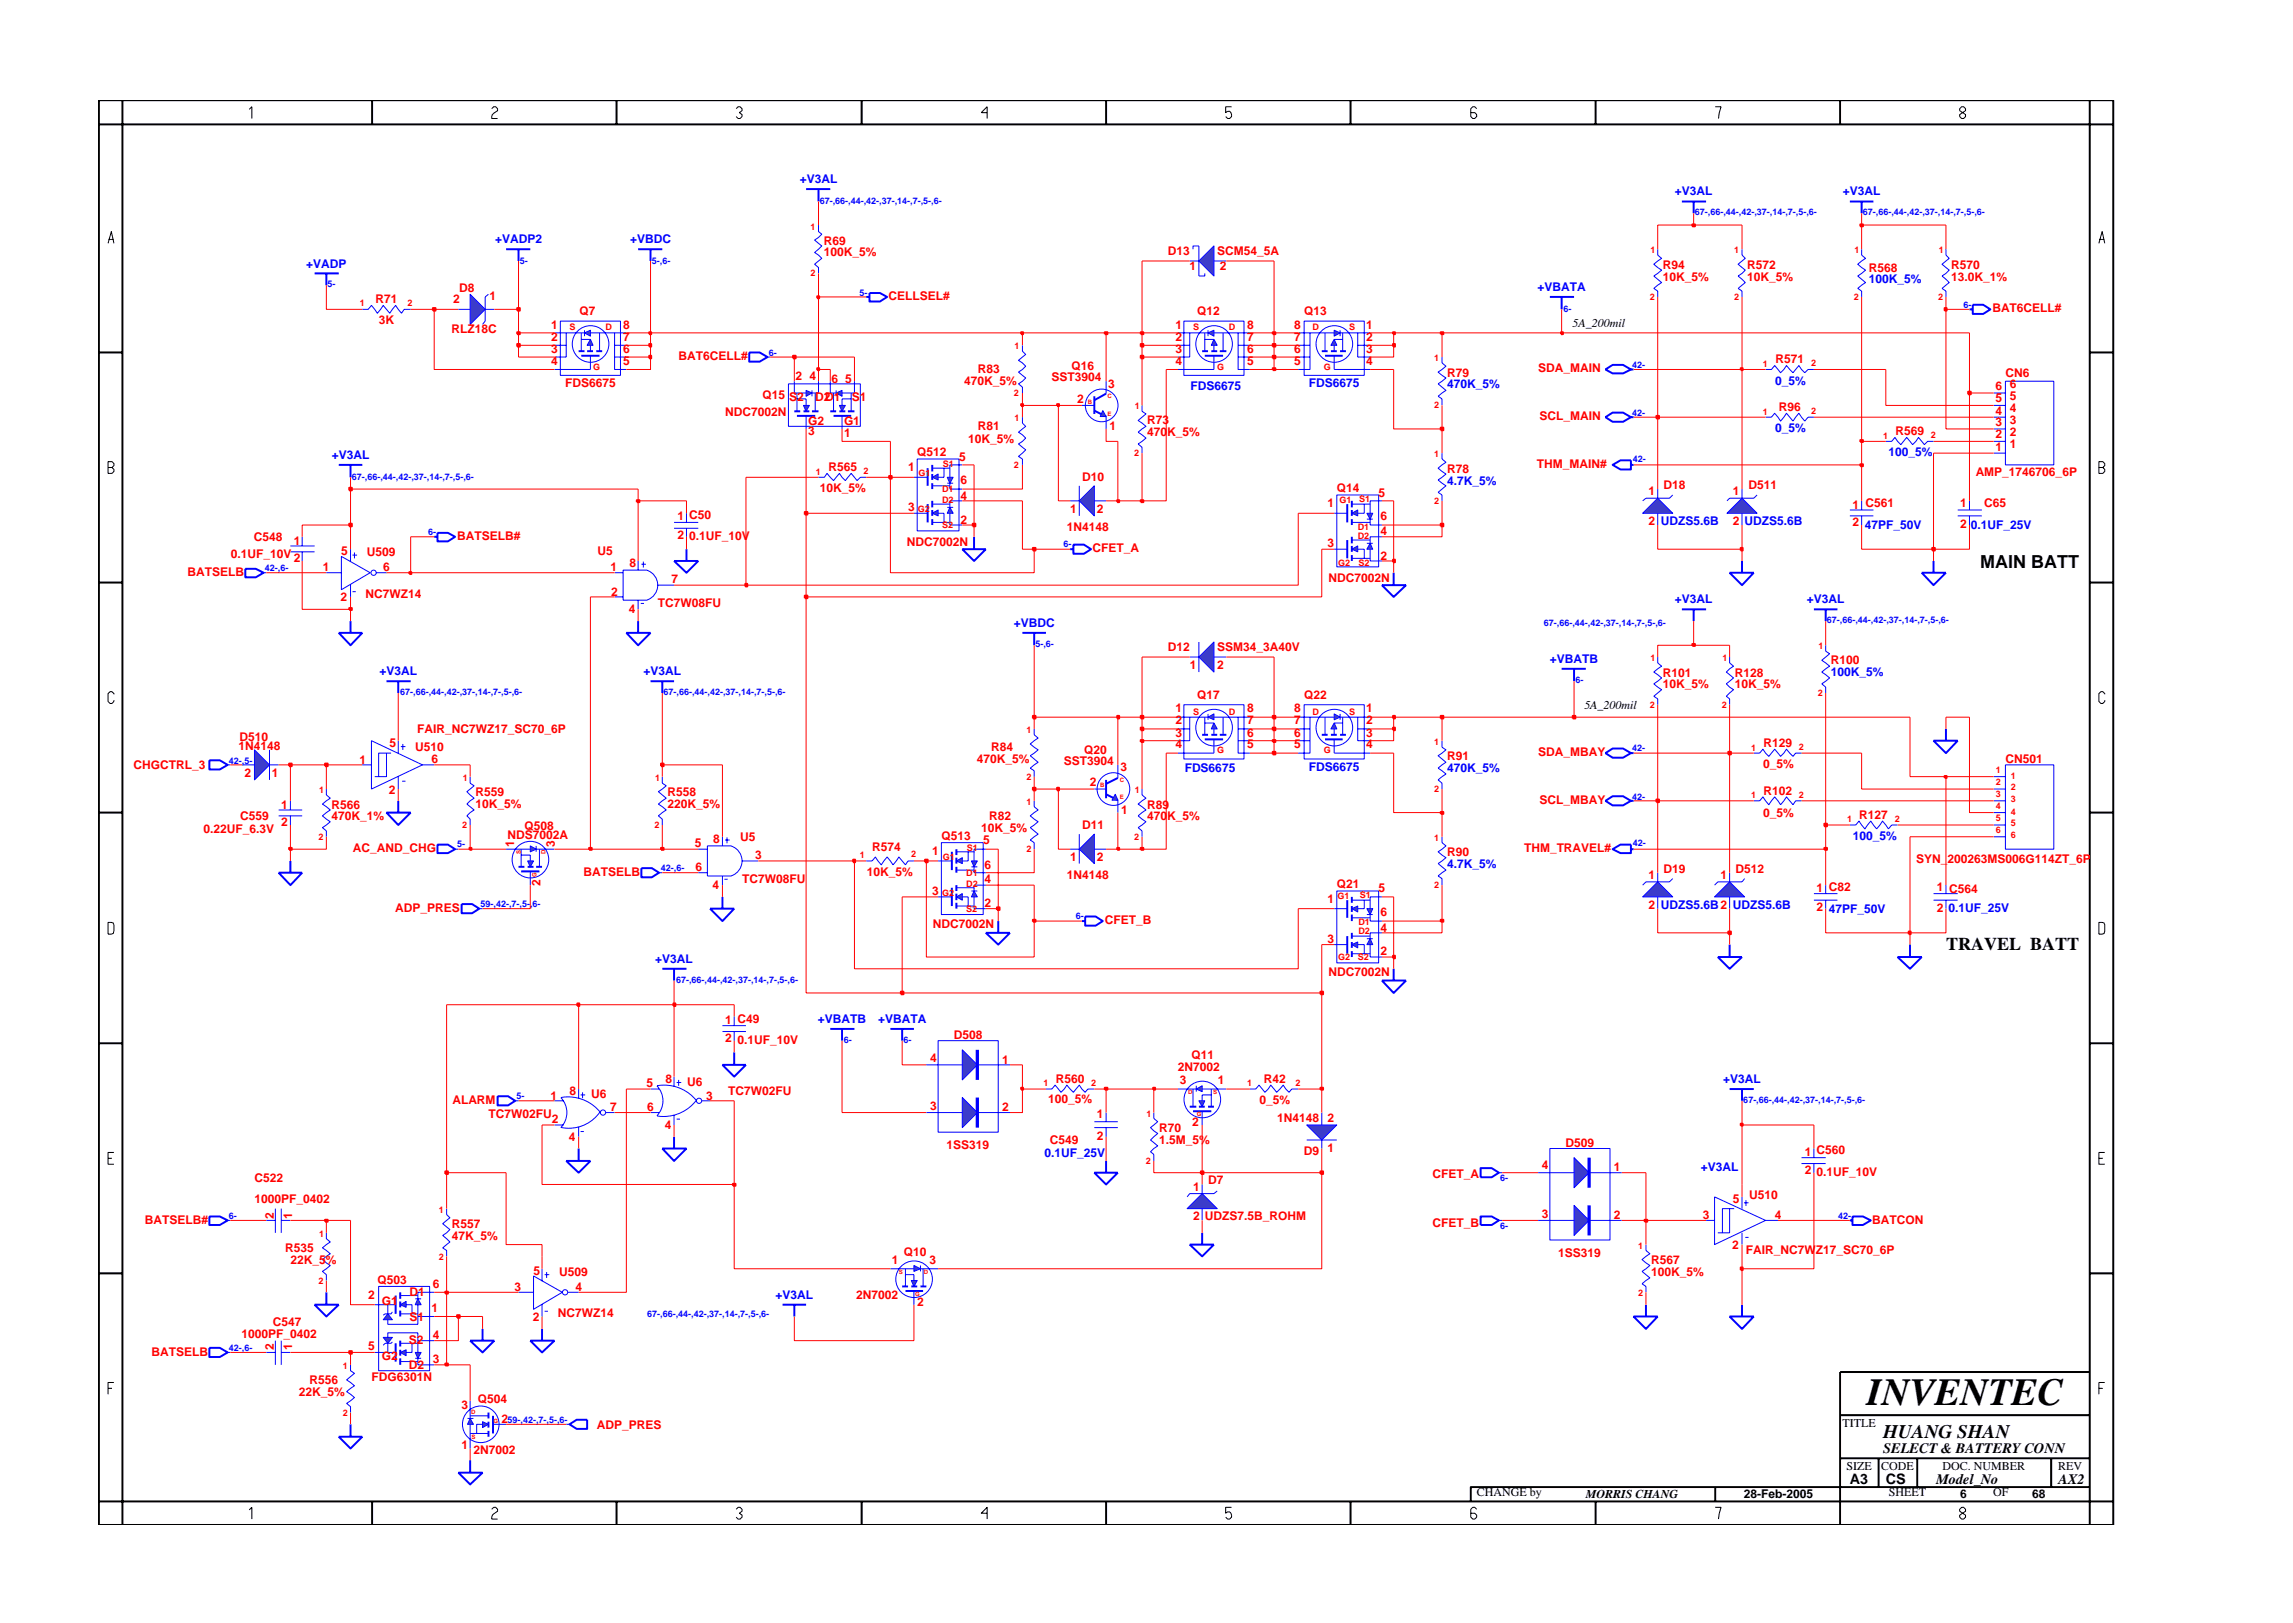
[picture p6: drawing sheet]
<svg xmlns="http://www.w3.org/2000/svg" width="297mm" height="210mm" viewBox="0 0 297 210" stroke-linecap="round" stroke-linejoin="round" font-family="sans-serif">
<defs><g id="words">
<text font-size="5" x="241.8" y="182">INVENTEC</text>
<text font-size="2.5" x="244" y="186.3">HUANG SHAN</text>
<g font-size="2.3">
<text x="256.5" y="73.6">MAIN BATT</text>
<text x="252.1" y="123.1">TRAVEL BATT</text>
</g>
<g font-size="1.9">
<text x="244" y="188.2">SELECT &amp; BATTERY CONN</text>
<text x="239.6" y="192.2">A3</text>
<text x="244.3" y="192.3">CS</text>
<text x="250.8" y="192.2">Model_No</text>
<text x="266.6" y="192.2">AX2</text>
</g>
<g font-size="1.6" fill="#00f">
<text x="103.6" y="23.7">+V3AL</text>
<text x="217" y="25.3">+V3AL</text>
<text x="238.7" y="25.3">+V3AL</text>
<text x="39.7" y="34.7">+VADP</text>
<text x="64.1" y="31.5">+VADP2</text>
<text x="81.6" y="31.5">+VBDC</text>
<text x="199.2" y="37.7">+VBATA</text>
<text x="242.1" y="36.7">100K_5%</text>
<text x="154.2" y="50.5">FDS6675</text>
<text x="169.6" y="50.1">FDS6675</text>
<text x="187.5" y="50.3">470K_5%</text>
<text x="229.9" y="49.8">0_5%</text>
<text x="43" y="59.5">+V3AL</text>
<text x="229.9" y="56">0_5%</text>
<text x="244.7" y="59.1">100_5%</text>
<text x="187.5" y="62.8">4.7K_5%</text>
<text x="241.6" y="68.5">47PF_50V</text>
<text x="255.3" y="68.5">0.1UF_25V</text>
<text x="131.3" y="81.2">+VBDC</text>
<text x="217" y="78.1">+V3AL</text>
<text x="234.1" y="78.1">+V3AL</text>
<text x="49.2" y="87.4">+V3AL</text>
<text x="83.4" y="87.4">+V3AL</text>
<text x="200.8" y="85.9">+VBATB</text>
<text x="237.2" y="87.6">100K_5%</text>
<text x="153.5" y="100">FDS6675</text>
<text x="169.6" y="99.9">FDS6675</text>
<text x="187.5" y="100">470K_5%</text>
<text x="187.5" y="112.5">4.7K_5%</text>
<text x="240" y="108.8">100_5%</text>
<text x="236.9" y="118.3">47PF_50V</text>
<text x="252.4" y="118.1">0.1UF_25V</text>
<text x="84.9" y="124.7">+V3AL</text>
<text x="106" y="132.5">+VBATB</text>
<text x="113.7" y="132.5">+VBATA</text>
<text x="223.2" y="140.2">+V3AL</text>
<text x="135.3" y="149.9">0.1UF_25V</text>
<text x="220.3" y="151.8">+V3AL</text>
<text x="100.5" y="168.3">+V3AL</text>
</g>
<g font-size="1.6" fill="#f00">
<text x="106.7" y="33.2">100K_5%</text>
<text x="106.7" y="31.7">R69</text>
<text x="151.3" y="33">D13</text>
<text x="154.1" y="35">1</text>
<text x="157.7" y="33">SCM54_5A</text>
<text x="158" y="35">2</text>
<text x="215.4" y="34.8">R94</text>
<text x="226.3" y="34.8">R572</text>
<text x="242.1" y="35.2">R568</text>
<text x="252.8" y="34.8">R570</text>
<text x="48.6" y="39.3">R71</text>
<text x="58.7" y="39.3">2</text>
<text x="59.5" y="37.8">D8</text>
<text x="63.4" y="38.9">1</text>
<text x="75.1" y="40.8">Q7</text>
<text x="115.1" y="38.9">CELLSEL#</text>
<text x="155.1" y="40.8">Q12</text>
<text x="168.9" y="40.8">Q13</text>
<text x="215.4" y="36.4">10K_5%</text>
<text x="226.3" y="36.4">10K_5%</text>
<text x="252.8" y="36.4">13.0K_1%</text>
<text x="258.1" y="40.4">BAT6CELL#</text>
<text x="49.1" y="42">3K</text>
<text x="58.5" y="43.1">RLZ18C</text>
<text x="71.4" y="42.6">1</text>
<text x="71.4" y="44.1">2</text>
<text x="71.4" y="45.7">3</text>
<text x="71.4" y="47.2">4</text>
<text x="80.7" y="44.1">7</text>
<text x="80.7" y="45.7">6</text>
<text x="80.7" y="47.2">5</text>
<text x="80.7" y="42.6">8</text>
<text x="87.9" y="46.7">BAT6CELL#</text>
<text x="138.8" y="47.9">Q16</text>
<text x="152.3" y="47.2">4</text>
<text x="152.3" y="42.6">1</text>
<text x="152.3" y="44.1">2</text>
<text x="152.3" y="45.7">3</text>
<text x="161.6" y="42.6">8</text>
<text x="161.6" y="44.1">7</text>
<text x="161.6" y="45.7">6</text>
<text x="161.6" y="47.2">5</text>
<text x="167.7" y="42.6">8</text>
<text x="167.7" y="44.1">7</text>
<text x="167.7" y="45.7">6</text>
<text x="167.7" y="47.2">5</text>
<text x="177" y="42.6">1</text>
<text x="177" y="44.1">2</text>
<text x="177" y="45.7">3</text>
<text x="177" y="47.2">4</text>
<text x="230" y="47">R571</text>
<text x="73.2" y="50.1">FDS6675</text>
<text x="93.9" y="53.9">NDC7002N</text>
<text x="98.8" y="51.7">Q15</text>
<text x="102.2" y="51.9">S2</text>
<text x="103.1" y="49.2">2</text>
<text x="104.8" y="49.2">4</text>
<text x="105.6" y="51.9">D2</text>
<text x="106.9" y="51.9">D1</text>
<text x="107.7" y="49.6">6</text>
<text x="109.5" y="49.6">5</text>
<text x="110.3" y="51.9">S1</text>
<text x="124.9" y="49.8">470K_5%</text>
<text x="126.7" y="48.3">R83</text>
<text x="136.2" y="49.4">SST3904</text>
<text x="139.6" y="52.2">2</text>
<text x="143.5" y="50.2">3</text>
<text x="187.5" y="48.8">R79</text>
<text x="199.3" y="48.2">SDA_MAIN</text>
<text x="230.4" y="53.3">R96</text>
<text x="258.5" y="53.7">4</text>
<text x="258.5" y="52.1">5</text>
<text x="258.5" y="50.6">6</text>
<text x="259.8" y="48.9">CN6</text>
<text x="260.4" y="53.4">4</text>
<text x="260.4" y="51.8">5</text>
<text x="260.4" y="50.3">6</text>
<text x="104.7" y="56.4">3</text>
<text x="104.7" y="55">G2</text>
<text x="109.3" y="55">G1</text>
<text x="109.3" y="56.6">1</text>
<text x="118.8" y="59.1">Q512</text>
<text x="124.2" y="59.7">5</text>
<text x="125.4" y="57.3">10K_5%</text>
<text x="126.7" y="55.7">R81</text>
<text x="143.7" y="55.7">1</text>
<text x="148.6" y="55">R73</text>
<text x="148.6" y="56.5">470K_5%</text>
<text x="199.4" y="54.5">SCL_MAIN</text>
<text x="245.6" y="56.3">R569</text>
<text x="258.5" y="58.4">1</text>
<text x="258.5" y="56.8">2</text>
<text x="258.5" y="55.2">3</text>
<text x="260.4" y="58.1">1</text>
<text x="260.4" y="56.5">2</text>
<text x="260.4" y="55">3</text>
<text x="106.2" y="63.8">10K_5%</text>
<text x="107.3" y="61.1">R565</text>
<text x="117.6" y="61">1</text>
<text x="124.4" y="64.7">4</text>
<text x="124.4" y="62.7">6</text>
<text x="140.2" y="62.3">D10</text>
<text x="172" y="65.7">1</text>
<text x="173.2" y="63.8">Q14</text>
<text x="178.6" y="64.4">5</text>
<text x="187.5" y="61.2">R78</text>
<text x="199.1" y="60.6">THM_MAIN#</text>
<text x="213.6" y="64.1">1</text>
<text x="215.5" y="63.4">D18</text>
<text x="224.5" y="64.1">1</text>
<text x="226.5" y="63.4">D511</text>
<text x="240" y="65.9">1 C561</text>
<text x="253.9" y="65.7">1</text>
<text x="255.9" y="61.6">AMP_1746706_6P</text>
<text x="257" y="65.7">C65</text>
<text x="32.9" y="70">C548</text>
<text x="38" y="70.6">1</text>
<text x="44.2" y="71.9">5</text>
<text x="59.2" y="70">BATSELB#</text>
<text x="77.4" y="71.9">U5</text>
<text x="87.7" y="67.4">1 C50</text>
<text x="87.7" y="69.8">2</text>
<text x="89.3" y="70">0.1UF_10V</text>
<text x="117.5" y="70.7">NDC7002N</text>
<text x="117.6" y="66.2">3</text>
<text x="124.4" y="67.8">2</text>
<text x="138.2" y="68.8">1N4148</text>
<text x="138.6" y="66.5">1</text>
<text x="141.5" y="71.5">CFET_A</text>
<text x="142.1" y="66.5">2</text>
<text x="172" y="70.8">3</text>
<text x="178.8" y="69.4">4</text>
<text x="178.8" y="67.4">6</text>
<text x="213.6" y="68">2 UDZS5.6B</text>
<text x="224.5" y="68">2 UDZS5.6B</text>
<text x="240" y="68.2">2</text>
<text x="253.9" y="68.4">2</text>
<text x="24.3" y="74.6">BATSELB</text>
<text x="29.9" y="72.3">0.1UF_10V</text>
<text x="38" y="72.8">2</text>
<text x="41.8" y="74">1</text>
<text x="44.1" y="77.9">2</text>
<text x="47.4" y="77.4">NC7WZ14</text>
<text x="47.5" y="72.1">U509</text>
<text x="49.6" y="74">6</text>
<text x="79.1" y="74">1</text>
<text x="79.2" y="77.2">2</text>
<text x="81.5" y="73.4">8</text>
<text x="87" y="75.6">7</text>
<text x="172.1" y="75.4">NDC7002N</text>
<text x="178.8" y="72.5">2</text>
<text x="81.5" y="79.4">4</text>
<text x="85.2" y="78.7">TC7W08FU</text>
<text x="151.3" y="84.3">D12</text>
<text x="154.1" y="86.6">1</text>
<text x="157.7" y="84.3">SSM34_3A40V</text>
<text x="157.7" y="86.6">2</text>
<text x="215.4" y="87.7">R101</text>
<text x="215.4" y="89.2">10K_5%</text>
<text x="224.7" y="89.2">10K_5%</text>
<text x="224.7" y="87.7">R128</text>
<text x="237.2" y="86">R100</text>
<text x="31" y="95.9">D510</text>
<text x="54" y="94.9">FAIR_NC7WZ17_SC70_6P</text>
<text x="152.3" y="92.3">1</text>
<text x="152.3" y="93.8">2</text>
<text x="152.3" y="95.4">3</text>
<text x="155.1" y="90.6">Q17</text>
<text x="161.6" y="92.3">8</text>
<text x="161.6" y="93.8">7</text>
<text x="161.6" y="95.4">6</text>
<text x="167.7" y="92.3">8</text>
<text x="167.7" y="93.8">7</text>
<text x="167.7" y="95.4">6</text>
<text x="168.9" y="90.6">Q22</text>
<text x="177" y="92.3">1</text>
<text x="177" y="93.8">2</text>
<text x="177" y="95.4">3</text>
<text x="17.3" y="99.7">CHGCTRL_3</text>
<text x="30.9" y="97.2">1N4148</text>
<text x="31.7" y="100.6">2</text>
<text x="35.2" y="100.6">1</text>
<text x="46.6" y="98.9">1</text>
<text x="50.5" y="96.8">5</text>
<text x="53.8" y="97.2">U510</text>
<text x="55.9" y="98.8">6</text>
<text x="126.5" y="98.8">470K_5%</text>
<text x="128.4" y="97.3">R84</text>
<text x="137.8" y="99.1">SST3904</text>
<text x="140.4" y="97.7">Q20</text>
<text x="141.2" y="101.9">2</text>
<text x="145.1" y="99.9">3</text>
<text x="152.3" y="96.9">4</text>
<text x="161.6" y="96.9">5</text>
<text x="167.7" y="96.9">5</text>
<text x="177" y="96.9">4</text>
<text x="187.5" y="98.5">R91</text>
<text x="199.3" y="97.9">SDA_MBAY</text>
<text x="228.4" y="99.5">0_5%</text>
<text x="228.5" y="96.8">R129</text>
<text x="259.8" y="98.8">CN501</text>
<text x="26.4" y="107.9">0.22UF_6.3V</text>
<text x="31.1" y="106.3">C559</text>
<text x="36.4" y="104.8">1</text>
<text x="36.4" y="107">2</text>
<text x="43" y="106.2">470K_1%</text>
<text x="43" y="104.8">R566</text>
<text x="50.4" y="102.8">2</text>
<text x="61.6" y="103.2">R559</text>
<text x="61.6" y="104.7">10K_5%</text>
<text x="67.9" y="107.5">Q508</text>
<text x="86.5" y="103.2">R558</text>
<text x="86.5" y="104.7">220K_5%</text>
<text x="127.1" y="107.7">10K_5%</text>
<text x="128.1" y="106.2">R82</text>
<text x="140.2" y="107.4">D11</text>
<text x="145.2" y="105.4">1</text>
<text x="148.6" y="104.8">R89</text>
<text x="148.6" y="106.2">470K_5%</text>
<text x="199.4" y="104.2">SCL_MBAY</text>
<text x="228.4" y="105.8">0_5%</text>
<text x="228.5" y="103">R102</text>
<text x="240.8" y="106.1">R127</text>
<text x="45.7" y="110.3">AC_AND_CHG</text>
<text x="65.7" y="108.7">NDS7002A</text>
<text x="66.6" y="109.7" transform="rotate(-90 66.6 109.7)">1</text>
<text x="71.9" y="109.7" transform="rotate(-90 71.9 109.7)">3</text>
<text x="75.6" y="113.5">BATSELB</text>
<text x="90" y="109.8">5</text>
<text x="90.1" y="112.9">6</text>
<text x="92.4" y="109.2">8</text>
<text x="95.9" y="109">U5</text>
<text x="97.8" y="111.3">3</text>
<text x="112.3" y="113.5">10K_5%</text>
<text x="113" y="110.3">R574</text>
<text x="120.8" y="110.7">1</text>
<text x="121.9" y="108.8">Q513</text>
<text x="127.4" y="109.4">5</text>
<text x="127.5" y="112.5">6</text>
<text x="138.2" y="113.9">1N4148</text>
<text x="138.6" y="111.5">1</text>
<text x="142.1" y="111.5">2</text>
<text x="187.5" y="110.9">R90</text>
<text x="197.4" y="110.3">THM_TRAVEL#</text>
<text x="213.6" y="113.8">1</text>
<text x="215.5" y="113.1">D19</text>
<text x="222.9" y="113.8">1</text>
<text x="224.8" y="113.1">D512</text>
<text x="248.2" y="111.8">SYN_200263MS006G114ZT_6P</text>
<text x="51.2" y="118.1">ADP_PRES</text>
<text x="70" y="114.8" transform="rotate(-90 70 114.8)">2</text>
<text x="92.3" y="115.2">4</text>
<text x="96.1" y="114.4">TC7W08FU</text>
<text x="120.8" y="115.9">3</text>
<text x="127.5" y="114.4">4</text>
<text x="127.5" y="117.5">2</text>
<text x="143.1" y="119.7">CFET_B</text>
<text x="172" y="116.9">1</text>
<text x="173.2" y="115">Q21</text>
<text x="178.6" y="115.6">5</text>
<text x="178.8" y="118.7">6</text>
<text x="213.6" y="117.7">2 UDZS5.6B2 UDZS5.6B</text>
<text x="235.3" y="115.6">1 C82</text>
<text x="235.3" y="118">2</text>
<text x="250.9" y="115.4">1 C564</text>
<text x="250.9" y="118.1">2</text>
<text x="120.8" y="120.3">NDC7002N</text>
<text x="172" y="122.1">3</text>
<text x="178.8" y="120.7">4</text>
<text x="178.8" y="123.7">2</text>
<text x="172.1" y="126.4">NDC7002N</text>
<text x="93.9" y="132.7">1 C49</text>
<text x="93.9" y="135">2</text>
<text x="95.5" y="135.2">0.1UF_10V</text>
<text x="120.5" y="137.5">4</text>
<text x="123.6" y="134.6">D508</text>
<text x="129.8" y="137.8">1</text>
<text x="154.3" y="137.2">Q11</text>
<text x="58.6" y="143">ALARM</text>
<text x="71.3" y="142.4">1</text>
<text x="73.8" y="141.8">8</text>
<text x="76.6" y="142.3">U6</text>
<text x="79" y="144">7</text>
<text x="83.7" y="140.8">5</text>
<text x="83.8" y="144">6</text>
<text x="86.2" y="140.2">8</text>
<text x="89" y="140.7">U6</text>
<text x="91.5" y="142.4">3</text>
<text x="94.3" y="141.8">TC7W02FU</text>
<text x="120.5" y="143.8">3</text>
<text x="129.8" y="144">2</text>
<text x="135.8" y="142.9">100_5%</text>
<text x="136.8" y="140.2">R560</text>
<text x="152.6" y="138.7">2N7002</text>
<text x="152.8" y="140.5">3</text>
<text x="157.7" y="140.5">1</text>
<text x="163.1" y="143">0_5%</text>
<text x="163.7" y="140.3">R42</text>
<text x="63.3" y="144.9">TC7W02FU</text>
<text x="71.5" y="145.5">2</text>
<text x="73.7" y="147.9">4</text>
<text x="86.1" y="146.2">4</text>
<text x="122.6" y="148.9">1SS319</text>
<text x="136" y="148.2">C549</text>
<text x="142.1" y="147.7">2</text>
<text x="142.1" y="144.9">1</text>
<text x="150.1" y="148.2">1.5M_5%</text>
<text x="150.1" y="146.7">R70</text>
<text x="154.4" y="145.9">2</text>
<text x="165.4" y="145.3">1N4148</text>
<text x="168.9" y="149.6">D9</text>
<text x="172" y="145.3">2</text>
<text x="172" y="149.2">1</text>
<text x="202.8" y="148.6">D509</text>
<text x="233.8" y="149.8">1 C560</text>
<text x="33" y="153.1">C522</text>
<text x="33" y="155.8">1000PF_0402</text>
<text x="154.5" y="154.3">1</text>
<text x="156.5" y="153.4">D7</text>
<text x="185.6" y="152.7">CFET_A</text>
<text x="199.7" y="151.5">4</text>
<text x="209.1" y="151.8">1</text>
<text x="224.5" y="155.8">5</text>
<text x="226.6" y="155.3">U510</text>
<text x="233.8" y="152.1">2</text>
<text x="235.3" y="152.3">0.1UF_10V</text>
<text x="18.8" y="158.5">BATSELB#</text>
<text x="35.5" y="157.9" transform="rotate(-90 35.5 157.9)">2</text>
<text x="37.8" y="157.9" transform="rotate(-90 37.8 157.9)">1</text>
<text x="58.5" y="160.6">47K_5%</text>
<text x="58.5" y="159.1">R557</text>
<text x="154.5" y="158.1">2 UDZS7.5B_ROHM</text>
<text x="185.6" y="158.9">CFET_B</text>
<text x="199.7" y="157.8">3</text>
<text x="209.1" y="157.9">2</text>
<text x="220.6" y="157.9">3</text>
<text x="224.4" y="161.8">2</text>
<text x="229.9" y="157.9">4</text>
<text x="242.5" y="158.5">BATCON</text>
<text x="36.9" y="162.2">R535</text>
<text x="37.6" y="163.8">22K_5%</text>
<text x="48.9" y="166.3">Q503</text>
<text x="53" y="167.9">D1</text>
<text x="56.1" y="166.9">6</text>
<text x="66.6" y="167.2">3</text>
<text x="69.1" y="165.1">5</text>
<text x="72.4" y="165.3">U509</text>
<text x="74.5" y="167.2">4</text>
<text x="115.5" y="163.8">1</text>
<text x="117.1" y="162.7">Q10</text>
<text x="120.4" y="163.8">3</text>
<text x="201.8" y="162.8">1SS319</text>
<text x="213.9" y="163.8">R567</text>
<text x="213.9" y="165.3">100K_5%</text>
<text x="226.2" y="162.4">FAIR_NC7WZ17_SC70_6P</text>
<text x="31.3" y="173.3">1000PF_0402</text>
<text x="35.3" y="171.7">C547</text>
<text x="47.7" y="168.2">2</text>
<text x="49.5" y="169">G1</text>
<text x="53" y="171.1">S1</text>
<text x="55.9" y="170">1</text>
<text x="56.1" y="173.5">4</text>
<text x="69" y="171.1">2</text>
<text x="72.2" y="170.6">NC7WZ14</text>
<text x="110.9" y="168.3">2N7002</text>
<text x="118.8" y="169.2">2</text>
<text x="19.6" y="175.6">BATSELB</text>
<text x="35.5" y="174.9" transform="rotate(-90 35.5 174.9)">2</text>
<text x="37.8" y="174.9" transform="rotate(-90 37.8 174.9)">1</text>
<text x="40.1" y="179.4">R556</text>
<text x="47.7" y="174.9">5</text>
<text x="48.1" y="178.9">FDG6301N</text>
<text x="49.5" y="176.2">G2</text>
<text x="52.9" y="174.1">S2</text>
<text x="52.9" y="177.4">D2</text>
<text x="56.1" y="176.6">3</text>
<text x="38.7" y="180.9">22K_5%</text>
<text x="59.8" y="182.5">3</text>
<text x="61.9" y="181.8">Q504</text>
<text x="65" y="184.3">2</text>
<text x="77.3" y="185.1">ADP_PRES</text>
<text x="59.8" y="187.7">1</text>
<text x="61.3" y="188.3">2N7002</text>
</g>
<g font-size="1.6">
<text x="203.7" y="42.3">5A_200mil</text>
<text x="205.2" y="91.8">5A_200mil</text>
<text x="238.7" y="184.8">TITLE</text>
<text x="239.2" y="190.4">SIZE</text>
<text x="243.7" y="190.4">CODE</text>
<text x="251.6" y="190.4">DOC. NUMBER</text>
<text x="266.6" y="190.4">REV</text>
<text x="191.3" y="193.9">CHANGE by</text>
<text x="205.4" y="194.1">MORRIS CHANG</text>
<text x="225.9" y="194.1">28-Feb-2005</text>
<text x="244.7" y="193.9">SHEET</text>
<text x="253.9" y="194.1">6</text>
<text x="258.2" y="193.9">OF</text>
<text x="263.3" y="194.1">68</text>
</g>
<g font-size="1.2" fill="#f00">
<text x="105" y="29.7">1</text>
<text x="105" y="35.8">2</text>
<text x="213.8" y="32.8">1</text>
<text x="224.6" y="32.8">1</text>
<text x="240.2" y="32.8">1</text>
<text x="251.1" y="32.8">1</text>
<text x="46.6" y="39.7">1</text>
<text x="52.8" y="39.7">2</text>
<text x="213.7" y="38.9">2</text>
<text x="224.6" y="38.9">2</text>
<text x="240.1" y="38.9">2</text>
<text x="251.1" y="38.9">2</text>
<text x="73.8" y="42.8">S</text>
<text x="76.8" y="47.9">G</text>
<text x="78.4" y="42.8">D</text>
<text x="131.4" y="45.2">1</text>
<text x="154.5" y="42.8">S</text>
<text x="157.7" y="47.9">G</text>
<text x="159.2" y="42.8">D</text>
<text x="170" y="42.8">D</text>
<text x="171.5" y="47.9">G</text>
<text x="174.8" y="42.8">S</text>
<text x="185.8" y="46.8">1</text>
<text x="228.4" y="47.5">1</text>
<text x="234.6" y="47.4">2</text>
<text x="131.3" y="51.3">2</text>
<text x="147" y="53">1</text>
<text x="185.8" y="52.9">2</text>
<text x="228.4" y="53.7">1</text>
<text x="234.6" y="53.6">2</text>
<text x="131.4" y="54.6">1</text>
<text x="146.9" y="59.1">2</text>
<text x="185.8" y="59.2">1</text>
<text x="244" y="56.8">1</text>
<text x="250.1" y="56.8">2</text>
<text x="105.7" y="61.5">1</text>
<text x="111.9" y="61.4">2</text>
<text x="119" y="61.7">G1</text>
<text x="122" y="63.8">D1</text>
<text x="122" y="65.2">D2</text>
<text x="122.1" y="60.5">S1</text>
<text x="131.3" y="60.6">2</text>
<text x="173.5" y="65.2">G1</text>
<text x="176.1" y="65">S1</text>
<text x="185.8" y="65.3">2</text>
<text x="118.9" y="66.3">G2</text>
<text x="122" y="68.5">S2</text>
<text x="175.9" y="68.6">D1</text>
<text x="175.9" y="69.8">D2</text>
<text x="173.3" y="73.3">G2</text>
<text x="176" y="73.3">S2</text>
<text x="213.8" y="85.6">1</text>
<text x="223.1" y="85.6">1</text>
<text x="235.6" y="84.1">1</text>
<text x="133" y="94.9">1</text>
<text x="154.5" y="92.6">S</text>
<text x="159.2" y="92.6">D</text>
<text x="170" y="92.6">D</text>
<text x="174.8" y="92.6">S</text>
<text x="213.7" y="91.7">2</text>
<text x="223" y="91.7">2</text>
<text x="235.5" y="90.2">2</text>
<text x="60" y="101.2">1</text>
<text x="84.9" y="101.2">1</text>
<text x="133" y="101">2</text>
<text x="157.7" y="97.6">G</text>
<text x="171.5" y="97.6">G</text>
<text x="185.8" y="96.5">1</text>
<text x="226.9" y="97.2">1</text>
<text x="233" y="97.1">2</text>
<text x="258.5" y="100.1">1</text>
<text x="258.5" y="101.7">2</text>
<text x="260.5" y="100.9">1</text>
<text x="41.3" y="102.7">1</text>
<text x="59.9" y="107.2">2</text>
<text x="84.8" y="107.2">2</text>
<text x="133" y="104.3">1</text>
<text x="147" y="102.7">1</text>
<text x="185.8" y="102.6">2</text>
<text x="226.9" y="103.4">1</text>
<text x="233" y="103.4">2</text>
<text x="239.3" y="106.5">1</text>
<text x="245.5" y="106.5">2</text>
<text x="258.5" y="103.3">3</text>
<text x="258.5" y="104.8">4</text>
<text x="258.5" y="106.4">5</text>
<text x="258.5" y="107.9">6</text>
<text x="260.5" y="102.4">2</text>
<text x="260.5" y="103.9">3</text>
<text x="260.5" y="105.5">4</text>
<text x="260.5" y="107">5</text>
<text x="41.3" y="108.8">2</text>
<text x="111.4" y="111.1">1</text>
<text x="118.1" y="111">2</text>
<text x="122.1" y="111.4">G1</text>
<text x="125.2" y="113.5">D1</text>
<text x="125.3" y="110.2">S1</text>
<text x="133" y="110.3">2</text>
<text x="146.9" y="108.8">2</text>
<text x="185.8" y="109">1</text>
<text x="260.5" y="108.6">6</text>
<text x="122" y="116">G2</text>
<text x="125.2" y="114.9">D2</text>
<text x="125.2" y="118.2">S2</text>
<text x="173.3" y="116.5">G1</text>
<text x="176" y="119.8">D1</text>
<text x="176.1" y="116.3">S1</text>
<text x="185.8" y="115">2</text>
<text x="173.3" y="124.4">G2</text>
<text x="175.9" y="124.4">S2</text>
<text x="176" y="120.9">D2</text>
<text x="135.2" y="140.7">1</text>
<text x="141.3" y="140.7">2</text>
<text x="161.6" y="140.7">1</text>
<text x="167.8" y="140.7">2</text>
<text x="148.5" y="144.7">1</text>
<text x="148.4" y="150.7">2</text>
<text x="41.3" y="160.2">1</text>
<text x="56.8" y="157.1">1</text>
<text x="212.2" y="161.7">1</text>
<text x="41.3" y="166.3">2</text>
<text x="56.8" y="163.2">2</text>
<text x="212.2" y="167.8">2</text>
<text x="44.4" y="177.3">1</text>
<text x="44.4" y="183.4">2</text>
</g>
<g font-size="1.2" fill="#00f">
<text x="106.2" y="26.4">67-,66-,44-,42-,37-,14-,7-,5-,6-</text>
<text x="219.6" y="27.9">67-,66-,44-,42-,37-,14-,7-,5-,6-</text>
<text x="241.3" y="27.9">67-,66-,44-,42-,37-,14-,7-,5-,6-</text>
<text x="67.3" y="34.2">5-</text>
<text x="84.4" y="34.2">5-,6-</text>
<text x="42.4" y="37.2">5-</text>
<text x="111.3" y="38.3">5-</text>
<text x="202.6" y="40.4">6-</text>
<text x="254.3" y="39.9">6-</text>
<text x="99.6" y="46.1">6-</text>
<text x="211.4" y="47.6">42-</text>
<text x="211.4" y="53.9">42-</text>
<text x="211.5" y="59.9">42-</text>
<text x="45.6" y="62.1">67-,66-,44-,42-,37-,14-,7-,5-,6-</text>
<text x="55.5" y="69.4">6-</text>
<text x="137.8" y="70.9">6-</text>
<text x="34.3" y="74">42-,6-</text>
<text x="134.1" y="83.9">5-,6-</text>
<text x="200" y="81.1">67-,66-,44-,42-,37-,14-,7-,5-,6-</text>
<text x="236.7" y="80.7">67-,66-,44-,42-,37-,14-,7-,5-,6-</text>
<text x="204.1" y="88.5">6-</text>
<text x="51.8" y="90.1">67-,66-,44-,42-,37-,14-,7-,5-,6-</text>
<text x="86" y="90.1">67-,66-,44-,42-,37-,14-,7-,5-,6-</text>
<text x="29.7" y="98.9">42-,5-</text>
<text x="211.4" y="97.3">42-</text>
<text x="211.4" y="103.6">42-</text>
<text x="59.2" y="109.8">5-</text>
<text x="85.6" y="112.9">42-,6-</text>
<text x="211.5" y="109.6">42-</text>
<text x="62.3" y="117.5">59-,42-,7-,5-,6-</text>
<text x="139.4" y="119.1">6-</text>
<text x="87.6" y="127.4">67-,66-,44-,42-,37-,14-,7-,5-,6-</text>
<text x="109.3" y="135.1">6-</text>
<text x="117" y="135.1">6-</text>
<text x="66.9" y="142.4">5-</text>
<text x="225.8" y="142.9">67-,66-,44-,42-,37-,14-,7-,5-,6-</text>
<text x="194.3" y="153">6-</text>
<text x="29.7" y="157.9">6-</text>
<text x="194.3" y="159.2">6-</text>
<text x="238.1" y="157.9">42-</text>
<text x="83.8" y="170.7">67-,66-,44-,42-,37-,14-,7-,5-,6-</text>
<text x="29.7" y="175">42-,6-</text>
<text x="65.7" y="184.3">59-,42-,7-,5-,6-</text>
</g>
<g font-size=".8" fill="#f00">
<text x="140.9" y="52.3">B</text>
<text x="143.5" y="51.5">C</text>
<text x="143.5" y="53.8">E</text>
<text x="145.1" y="101.2">C</text>
<text x="142.5" y="102">B</text>
<text x="145.1" y="103.5">E</text>
<text x="67.5" y="110.7" transform="rotate(-90 67.5 110.7)">S</text>
<text x="69.5" y="113.6" transform="rotate(-90 69.5 113.6)">G</text>
<text x="70.7" y="110.7" transform="rotate(-90 70.7 110.7)">D</text>
<text x="153.9" y="141.7">D</text>
<text x="157.2" y="141.7">S</text>
<text x="155" y="144.5">G</text>
<text x="116.4" y="165">S</text>
<text x="118.6" y="167.9">G</text>
<text x="119.7" y="165">D</text>
<text x="61" y="183.2">D</text>
<text x="63.9" y="184.4">G</text>
<text x="61.1" y="186.4">S</text>
</g>
</g></defs>
<path d="M63.3 38.1l-.4 .4v3.1l-.4 .4M59.4 40.1h1.5M62.9 40.1h1.1M134 103.7v.8l.5 .4-1 .8 1 .8-1 .7 1 .9-1 .7 .5 .4v.8" fill="none" stroke="#00f" stroke-width=".13"/>
<path d="M60.9 38.1l2 2-2 1.9z" fill="#3c3cc8"/>
<path d="M60.9 38.1l2 2-2 1.9zM135.5 141.1h.8l.4-.5 .7 .9 .8-.9 .9 .9 .7-.9 .8 .9 .3-.4h.9M155.7 144v1.7" fill="none" stroke="#00f" stroke-width=".13"/>
<path d="M154.5 144h2.4" fill="none" stroke="#00f" stroke-width=".25"/>
<path d="M155 141.1l.7-.4v.7z" fill="#3c3cc8"/>
<path d="M155 141.1l.7-.4v.7zM155 140.7v.7" fill="none" stroke="#00f" stroke-width=".13"/>
<path d="M155.3 142.6h.8l-.4 .8z" fill="#3c3cc8"/>
<g fill="none" stroke="#00f" stroke-width=".13">
<path d="M172.8 122.4h1.7M152.6 141.1h2.4M154.5 141.1v2.3M155.3 142.6h.8l-.4 .8zM155.7 141.1h3.2M156.9 141.1v2.3M156.9 141.8h-1.2v.8"/>
<circle cx="155.8" cy="142.4" r="2.37"/>
</g>
<path d="M174.5 121.3v2.3M154.1 143.4h.9M155.3 143.4h.8M156.5 143.4h.8" fill="none" stroke="#00f" stroke-width=".25"/>
<path d="M177.5 121.6l.3 .8h-.7z" fill="#3c3cc8"/>
<path d="M177.1 121.6h.7M177.5 121.6l.3 .8h-.7z" fill="none" stroke="#00f" stroke-width=".13"/>
<path d="M175.1 122.4l.8-.4v.8z" fill="#3c3cc8"/>
<path d="M172.8 117.7h1.7M175.1 122.4l.8-.4v.8zM175.1 123.6h2.4M175.1 121.3h2.4M175.9 122.4h.8v1.2M177.5 122.4v1.6h1.5M179 120.8h-1.5v.8" fill="none" stroke="#00f" stroke-width=".13"/>
<path d="M174.5 116.6v2.3M175.1 120.8v.8M175.1 122v.8M175.1 123.2v.8" fill="none" stroke="#00f" stroke-width=".25"/>
<path d="M177.1 117.7h.7l-.3 .8z" fill="#3c3cc8"/>
<path d="M177.1 117.7h.7l-.3 .8zM177.1 118.5h.7" fill="none" stroke="#00f" stroke-width=".13"/>
<path d="M175.1 117.7l.8-.3v.7z" fill="#3c3cc8"/>
<path d="M157.3 46.1v1.8M173.2 115.4h5.4v9.3h-5.4zM175.1 117.7l.8-.3v.7zM175.1 116.6h2.4M175.1 118.9h2.4M176.7 116.6v1.1h-.8M177.5 118.5v.8h1.5M179 116.2h-1.5v1.5" fill="none" stroke="#00f" stroke-width=".13"/>
<path d="M156.1 46.1h2.3M175.1 116.2v.8M175.1 117.4v.7M175.1 118.5v.8" fill="none" stroke="#00f" stroke-width=".25"/>
<path d="M156.5 43.1l.8-.3v.7z" fill="#3c3cc8"/>
<path d="M156.5 43.1l.8-.3v.7zM156.5 42.8v.7" fill="none" stroke="#00f" stroke-width=".13"/>
<path d="M157.3 44l.4 .7h-.8z" fill="#3c3cc8"/>
<g fill="none" stroke="#00f" stroke-width=".13">
<path d="M214.7 32.3v.7l.6 .5-1.1 .7 1.1 .8-1.1 .8 1.1 .8-1.1 .8 .5 .3v.8M152.6 43.1h3.9M152.6 47.9h4.7M152.6 44.7h1.5M153.4 41.6h7.7v7h-7.7zM154.1 43.1v3.2h-1.5M156.1 43.1v2.4M156.1 44h1.2M157.3 44l.4 .7h-.8zM157.3 43.1h4.6M157.3 44.7v.8M158.4 43.1v2.4"/>
<path d="M160.4 43.1v4.8h1.5M160.4 46.3h1.5M160.4 44.7h1.5M186.8 58.7v.8l.5 .4-1 .7 1 .8-1 .8 1 .7-1 .9 .5 .3v.8M118.4 66.5h1.8M112.2 111.5h.8l.4-.5 .8 1 .7-1 .8 1 .7-1 .9 1 .3-.5h.8M227.2 103.7h.8l.4-.5 .7 1.1 .8-1.1 .8 1.1 .7-1.1 .9 1.1 .3-.6h.8M29.5 175.2h.3"/>
<circle cx="157.3" cy="44.6" r="2.37"/>
</g>
<g fill="none" stroke="#00f" stroke-width=".25">
<path d="M65.6 32.3h3.1M67.2 32.3v1.5M155.7 45.5h.8M156.9 45.5h.8M158 45.5h.9M87.3 72.7h3.2l-1.6 1.5zM88.9 71.1v1.6M120.2 65.3v2.4M124.7 71.1h3l-1.5 1.6zM126.2 69.5v1.6M138.6 71.1h.5M139.1 70.6h1.3l.9 .5-.9 .6h-1.3z"/>
<path d="M50.1 88.3h3.1M51.6 88.3v1.5M208 103.7l.9-.5h1.4l1 .5-1 .6h-1.4zM211.3 103.7h.3M245.8 124h3.1l-1.5 1.5zM247.4 122.4v1.6M85.8 148.8h3.1l-1.6 1.6zM87.3 147.3v1.5M27.1 174.6h1.4l1 .6-1 .6h-1.4zM40.8 169h3.1l-1.6 1.5zM42.3 167.4v1.6M43.9 186.1h3l-1.5 1.5z"/>
<path d="M45.4 184.5v1.6"/>
</g>
<path d="M123 65.7l.5 .8h-.8z" fill="#3c3cc8"/>
<path d="M122.7 65.7h.8M123 65.7l.5 .8h-.8z" fill="none" stroke="#00f" stroke-width=".13"/>
<path d="M120.8 66.5l.7-.4v.7z" fill="#3c3cc8"/>
<path d="M118.4 61.8h1.8M120.8 66.5l.7-.4v.7zM120.8 67.7h2.2M120.8 65.3h2.2M121.5 66.5h.8v1.2M123 66.5v1.5h1.7M124.7 64.9h-1.7v.8" fill="none" stroke="#00f" stroke-width=".13"/>
<path d="M120.2 60.6v2.3M120.8 64.9v.8M120.8 66.1v.7M120.8 67.3v.7" fill="none" stroke="#00f" stroke-width=".25"/>
<path d="M122.7 61.8h.8l-.5 .8z" fill="#3c3cc8"/>
<path d="M122.7 61.8h.8l-.5 .8zM122.7 62.6h.8" fill="none" stroke="#00f" stroke-width=".13"/>
<path d="M120.8 61.8l.7-.4v.8z" fill="#3c3cc8"/>
<path d="M118.8 59.5h5.4v9.3h-5.4zM34.1 74.2h.4M120.8 61.8l.7-.4v.8zM120.8 60.6h2.2M120.8 62.9h2.2M122.3 60.6v1.2h-.8M123 62.6v.8h1.7M124.7 60.2h-1.7v1.6M172.8 95.8v1.8M59 110h.4" fill="none" stroke="#00f" stroke-width=".13"/>
<path d="M31.8 73.7h1.3l1 .5-1 .6h-1.3zM120.8 60.2v.9M120.8 61.4v.8M120.8 62.6v.8M171.6 95.8h2.3M50.1 105.3h3.1l-1.6 1.6zM51.6 103.7v1.6M56.7 109.4h1.3l1 .6-1 .5h-1.3zM208.9 110l1-.6h1.4v1.1h-1.4zM211.3 110h.3M59.4 190.8h3.1l-1.6 1.5zM60.9 189.2v1.6" fill="none" stroke="#00f" stroke-width=".25"/>
<path d="M172.8 92.5l.8 .4-.8 .3z" fill="#3c3cc8"/>
<path d="M172.8 92.5l.8 .4-.8 .3zM173.6 92.5v.7" fill="none" stroke="#00f" stroke-width=".13"/>
<path d="M172.8 93.7l.4 .7h-.8z" fill="#3c3cc8"/>
<g fill="none" stroke="#00f" stroke-width=".13">
<path d="M168.2 92.9h4.6M168.2 96h1.5M168.2 94.4h1.5M168.9 91.3h7.8v7h-7.8zM169.7 92.9v4.7h-1.5M171.6 92.9v2.3M172.8 93.7l.4 .7h-.8zM172.8 93.7h1.1M172.8 94.4v.8M172.8 97.6h4.7M173.6 92.9h3.9M173.9 92.9v2.3"/>
<path d="M175.9 92.9v3.1h1.6M175.9 94.4h1.6M85.4 113.1h.4M138.6 110h1.2M139.8 108.1v3.8M141.8 110h1.5"/>
<circle cx="172.9" cy="94.3" r="2.37"/>
</g>
<path d="M171.2 95.2h.8M172.4 95.2h.8M173.6 95.2h.8M83.1 112.5h1.3l1 .6-1 .6h-1.3zM129.3 119.3v1.5M127.7 120.8h3.1l-1.5 1.6zM179 127h3.1l-1.6 1.6zM180.5 125.5v1.5" fill="none" stroke="#00f" stroke-width=".25"/>
<path d="M141.8 108.1v3.8l-2-1.9z" fill="#3c3cc8"/>
<path d="M141.8 108.1v3.8l-2-1.9zM147.9 102.2v.8l.5 .4-1 .8 1 .7-1 .8 1 .8-1 .7 .5 .4v.8M149.5 144.1v.8l.5 .4-1 .8 1 .7-1 .9 1 .7-1 .8 .5 .3v.9M194.2 158.1h.4M48.5 169h2.8M49.1 166.7h6.6v10.9h-6.6zM51.8 170.2h2.3v.3h2.1M51.8 176.4h2.3v.4h1.6M55.7 173.7h-1.6v.3h-2.3M56.2 167.4h-2.1v.4h-2.3" fill="none" stroke="#00f" stroke-width=".13"/>
<g fill="none" stroke="#00f" stroke-width=".25">
<path d="M179 75.8h3.1l-1.6 1.5zM180.5 74.2v1.6M250.5 96h3.1l-1.5 1.6zM252.1 94.4v1.6M191.8 157.6h1.4l1 .5-1 .6h-1.4zM51.3 167.8v2.4M51.3 174v2.4M51.8 167.4v.9M51.8 168.6v.8M51.8 169.8v.7M51.8 173.7v.7M51.8 174.9v.7"/>
<path d="M51.8 176v.8"/>
</g>
<path d="M50.2 170.2l.6 .8h-1.2z" fill="#3c3cc8"/>
<path d="M50.2 170.2l.6 .8h-1.2zM50.8 170l-.1 .2h-.8l-.3 .2" fill="none" stroke="#00f" stroke-width=".13"/>
<path d="M49.6 173.3h1.2l-.6 .7z" fill="#3c3cc8"/>
<path d="M48.5 175.2h2.8M49.6 173.3h1.2l-.6 .7zM50.2 173.3v-.6h3.9v1M50.2 169v1.2M50.2 174v1.2M54.1 170.5v1.1h-3.9v-.6M55.7 173.7h.5M55.7 176.8h.5" fill="none" stroke="#00f" stroke-width=".13"/>
<path d="M51.8 169l.8-.4v.8z" fill="#3c3cc8"/>
<path d="M51.8 169l.8-.4v.8zM52.6 169h.8v1.2" fill="none" stroke="#00f" stroke-width=".13"/>
<path d="M54.1 168.3l.5 .7h-.8z" fill="#3c3cc8"/>
<path d="M53.8 168.3h.8M54.1 168.3l.5 .7h-.8zM54.1 167.8v.5M54.1 169v1.2" fill="none" stroke="#00f" stroke-width=".13"/>
<path d="M51.8 175.2l.8-.3v.7z" fill="#3c3cc8"/>
<path d="M51.8 175.2l.8-.3v.7zM53.4 174v1.2h-.8" fill="none" stroke="#00f" stroke-width=".13"/>
<path d="M53.8 175.2h.8l-.5 .8z" fill="#3c3cc8"/>
<path d="M154.1 85.1h1.2M155.3 83.2v3.9M157.3 85.1h1.6M50.8 173.8l-.1 .2h-.8l-.3 .3M53.8 175.2h.8l-.5 .8zM53.8 176h.8M54.1 174v1.2M54.1 176v.4" fill="none" stroke="#00f" stroke-width=".13"/>
<path d="M155.3 85.1l2-1.9v3.9z" fill="#3c3cc8"/>
<g fill="none" stroke="#00f" stroke-width=".13">
<path d="M37.6 70.7h3.2M37.6 71.5h3.2M39.1 69.5v1.2M39.1 71.5v1.2M42.3 74.2h1.9M44.2 72.1l3.7 2.1-3.7 2.2zM45.4 71.1v1.7M45.4 75.7v1.6M45.7 71.9h.6M45.7 76.7h.4M45.9 71.6v.7M48.7 74.2h1.4"/>
<path d="M225.7 63.4v1.1M225.7 66.5v1.5M227.6 64.1l-.4 .4h-3.1l-.4 .4M155.3 85.1l2-1.9v3.9zM186.8 96v.8l.5 .3-1 .8 1 .8-1 .8 1 .8-1 .7 .5 .5v.7M67.2 167.4h1.9M69.1 165.3l3.7 2.1-3.7 2.2zM70.2 164.4v1.6M70.2 168.9v1.6M70.6 165.1h.5M70.6 169.9h.4M70.8 164.8v.8"/>
<path d="M73.6 167.4h1.4"/>
<circle cx="48.4" cy="74.2" r=".34"/>
<circle cx="73.2" cy="167.4" r=".34"/>
</g>
<g fill="none" stroke="#00f" stroke-width=".25">
<path d="M208 47.9l.9-.6h1.4l1 .6-1 .5h-1.4zM211.3 47.9h.3M43.9 60.2h3M45.4 60.2v1.6M217.9 78.9h3.1M219.4 78.9v1.6M140.2 119.3h.4M140.6 118.7h1.3l1 .6-1 .6h-1.3zM115.3 133.3h3.1M116.9 133.3v1.5M224.1 141.1h3.1M225.7 141.1v1.5"/>
<path d="M68.7 173.7h3.1l-1.6 1.5zM70.2 172.2v1.5M101.4 169h3M102.9 169v1.5"/>
</g>
<path d="M225.7 64.5l1.9 2h-3.9z" fill="#3c3cc8"/>
<path d="M132.4 44.7v.8l.5 .4-1 .8 1 .7-1 .8 1 .8-1 .7 .5 .5v.7M225.7 64.5l1.9 2h-3.9zM253.6 66.1h3.1M253.6 66.8h3.1M255.1 64.9v1.2M255.1 66.8v1.2M118.4 167.2v1.8" fill="none" stroke="#00f" stroke-width=".13"/>
<path d="M117.3 167.2h2.3" fill="none" stroke="#00f" stroke-width=".25"/>
<path d="M118.4 163.9l.8 .5-.8 .3z" fill="#3c3cc8"/>
<path d="M118.4 163.9l.8 .5-.8 .3zM119.2 163.9v.8" fill="none" stroke="#00f" stroke-width=".13"/>
<path d="M118.1 165.9h.7l-.4 .8z" fill="#3c3cc8"/>
<g fill="none" stroke="#00f" stroke-width=".13">
<path d="M186.8 46.3v.7l.5 .4-1 .8 1 .8-1 .7 1 .9-1 .7 .5 .4v.8M79.6 74.2h1.1M79.6 77.3h1.1M82.7 72.7v1.2M82.7 77.8v1.1M83 78.2h.4M83.1 73.1h.6M83.3 72.8v.7M83.8 77.7a2.05 2.05 0 0 0 1.4-1.9 2.05 2.05 0 0 0-1.4-1.9h-3.1v3.9h3.1M85.2 75.8h2.1M144.8 99.1v1.7M250.5 115.8h3.1"/>
<path d="M250.5 116.6h3.1M252.1 114.7v1.1M252.1 116.6v1.1M57.9 156.6v.7l.4 .5-1 .7 1 .8-1 .7 1 .9-1 .8 .6 .3v.8M71.8 142.6h1.2M71.8 145.7h1.2M72.7 142.2a2.79 2.79 0 0 1 0 3.9M72.7 142.2a5.3 5.3 0 0 1 5 1.9M75 141.1v1.2M75 146v1.3M75.2 141.8h.6M75.2 146.6h.4"/>
<path d="M75.5 141.5v.8M77.7 144.1a4.9 4.9 0 0 1-5 2M78.5 144.1h1.1M115.3 164.4h3.1M117.3 164.4v2.3M117.3 165.1h1.1v.8M118.1 165.9h.7l-.4 .8zM119.2 164.4h2.3M119.6 164.4v2.3"/>
<circle cx="144.2" cy="102.2" r="2.12"/>
<circle cx="78.1" cy="144.1" r=".34"/>
<circle cx="118.4" cy="165.7" r="2.37"/>
</g>
<path d="M143.3 101v2.4M143.3 102.9l1.5 .8M144.8 100.8l-1.5 .7M116.9 166.7h.7M118.1 166.7h.7M119.2 166.7h.8" fill="none" stroke="#00f" stroke-width=".25"/>
<path d="M144.5 102.9l.3 .8h-.8z" fill="#3c3cc8"/>
<path d="M157.3 95.8v1.8M259.8 99.1h6.3v10.9h-6.3zM141.8 102.2h1.5M144.5 102.9l.3 .8h-.8zM144.8 103.7v1.6M258.3 102.2h1.5M258.3 100.6h1.5M258.3 105.3h1.5M258.3 103.7h1.5M258.3 108.4h1.5M258.3 106.9h1.5M161.9 141.1h.8l.4-.5 .8 .9 .7-.9 .8 .9 .8-.9 .8 .9 .3-.4h.9" fill="none" stroke="#00f" stroke-width=".13"/>
<path d="M248.9 74.2h3.2l-1.6 1.6zM250.5 72.7v1.5M156.1 95.8h2.3M141.8 151.9h3l-1.5 1.5zM143.3 150.4v1.5M239.6 158.1h.4M240 157.6h1.3l1 .5-1 .6h-1.3z" fill="none" stroke="#00f" stroke-width=".25"/>
<path d="M156.5 92.9l.8-.4v.7z" fill="#3c3cc8"/>
<path d="M156.5 92.9l.8-.4v.7zM156.5 92.5v.7" fill="none" stroke="#00f" stroke-width=".13"/>
<path d="M157.3 93.7l.4 .7h-.8z" fill="#3c3cc8"/>
<g fill="none" stroke="#00f" stroke-width=".13">
<path d="M154.1 33.8h1.2M155.3 31.9v3.9M157.3 33.8h1.6M152.6 92.9h3.9M152.6 97.6h4.7M152.6 94.4h1.5M153.4 91.3h7.7v7h-7.7zM154.1 92.9v3.1h-1.5M156.1 92.9v2.3M156.1 93.7h1.2M157.3 93.7l.4 .7h-.8zM157.3 92.9h4.6"/>
<path d="M157.3 94.4v.8M158.4 92.9v2.3M160.4 92.9v4.7h1.5M160.4 96h1.5M160.4 94.4h1.5"/>
<circle cx="157.3" cy="94.3" r="2.37"/>
</g>
<path d="M155.7 95.2h.8M156.9 95.2h.8M158 95.2h.9" fill="none" stroke="#00f" stroke-width=".25"/>
<path d="M155.3 33.8l2-1.9v3.9z" fill="#3c3cc8"/>
<path d="M155.3 33.8l2-1.9v3.9zM155.3 31.9h-.8v.4M156.1 35.4v.4h-.8M172.8 46.1v1.8" fill="none" stroke="#00f" stroke-width=".13"/>
<path d="M171.6 46.1h2.3M202.3 86.6h3.1M203.9 86.6v1.7" fill="none" stroke="#00f" stroke-width=".25"/>
<path d="M172.8 42.8l.8 .3-.8 .4z" fill="#3c3cc8"/>
<path d="M172.8 42.8l.8 .3-.8 .4zM173.6 42.8v.7" fill="none" stroke="#00f" stroke-width=".13"/>
<path d="M172.8 44l.4 .7h-.8z" fill="#3c3cc8"/>
<g fill="none" stroke="#00f" stroke-width=".13">
<path d="M168.2 43.1h4.6M168.2 46.3h1.5M168.2 44.7h1.5M168.9 41.6h7.8v7h-7.8zM169.7 43.1v4.8h-1.5M171.6 43.1v2.4M172.8 44l.4 .7h-.8zM172.8 44h1.1M172.8 44.7v.8M172.8 47.9h4.7M173.6 43.1h3.9M173.9 43.1v2.4"/>
<path d="M175.9 43.1v3.2h1.6M175.9 44.7h1.6M239.6 66.1h3.1M239.6 66.8h3.1M241.2 64.9v1.2M241.2 66.8v1.2M36.1 104.9h3M36.1 105.7h3M37.6 103.7v1.2M37.6 105.7v1.2M186.8 108.4v.8l.5 .4-1 .7 1 .8-1 .8 1 .8-1 .8 .5 .3v.9M224.1 113.1v1.1"/>
<path d="M224.1 116.2v1.5M226 113.8l-.3 .4h-3.2l-.4 .5M233.4 150h3.1M233.4 150.7h3.1M235 148.8v1.2M235 150.7v1.2"/>
<circle cx="172.9" cy="44.6" r="2.37"/>
</g>
<path d="M171.2 45.5h.8M172.4 45.5h.8M173.6 45.5h.8M208 54l.9-.5h1.4l1 .5-1 .6h-1.4zM211.3 54h.3M43.9 82h3l-1.5 1.6zM45.4 80.5v1.5M85.8 125.5h3.1M87.3 125.5v1.5" fill="none" stroke="#00f" stroke-width=".25"/>
<path d="M222.1 116.2l2-2 1.9 2z" fill="#3c3cc8"/>
<path d="M132.4 54v.8l.5 .4-1 .8 1 .8-1 .7 1 .8-1 .8 .5 .4v.7M87.3 67.7h3.2M87.3 68.4h3.2M88.9 66.5v1.2M88.9 68.4v1.1M106 61.8h.8l.3-.5 .9 1 .7-1 .8 1 .8-1 .7 1 .4-.5h.8M31.4 99.1h1.6M34.9 99.1h1.2M34.9 97.1v3.9M222.1 116.2l2-2 1.9 2z" fill="none" stroke="#00f" stroke-width=".13"/>
<path d="M217.9 26.1h3.1M219.4 26.1v1.5" fill="none" stroke="#00f" stroke-width=".25"/>
<path d="M33 97.1l1.9 2-1.9 1.9z" fill="#3c3cc8"/>
<g fill="none" stroke="#00f" stroke-width=".13">
<path d="M99.4 46.3h.4M143.3 49.4v1.6M33 97.1l1.9 2-1.9 1.9zM60.9 100.6v.9l.5 .3-.9 .8 .9 .8-.9 .8 .9 .7-.9 .8 .4 .4v.8"/>
<circle cx="142.7" cy="52.5" r="2.12"/>
</g>
<path d="M104.4 24.5h3.2M106 24.5v1.6M97.1 45.7h1.3l1 .6-1 .5h-1.3zM141.8 51.3v2.3M141.8 53.2l1.5 .8M143.3 51l-1.5 .8M81.1 82h3.2l-1.6 1.6zM82.7 80.5v1.5" fill="none" stroke="#00f" stroke-width=".25"/>
<path d="M142.9 53.2l.4 .8h-.8z" fill="#3c3cc8"/>
<g fill="none" stroke="#00f" stroke-width=".13">
<path d="M106 29.2v.8l.5 .3-1 .8 1 .8-1 .8 1 .8-1 .7 .5 .5v.7M252.1 32.3v.7l.4 .5-.9 .7 .9 .8-.9 .8 .9 .8-.9 .8 .5 .3v.8M46.9 40.1h.8l.4-.5 .8 1 .7-1 .9 1 .8-1 .7 1 .4-.5h.8M140.2 52.5h1.6M142.9 53.2l.4 .8h-.8zM143.3 54v1.6M228.7 54h.8l.4-.5 .8 1.1 .7-1.1 .9 1.1 .7-1.1 .8 1.1 .4-.6h.8M29.5 99.1h.3M46.9 99.1h1.2M48.1 96l6.6 3.1-6.6 3.1zM50.1 97.6v3h-1M50.7 97.6h-1.6v3h-.6"/>
<path d="M51.6 96v1.6M51.9 96.7h.6M52.2 96.4v.7M54.7 99.1h1.5M214.7 85.1v.8l.6 .4-1.1 .8 1.1 .7-1.1 .8 1.1 .8-1.1 .8 .5 .3v.8M42.3 102.2v.8l.5 .4-1 .8 1 .7-1 .8 1 .8-1 .7 .5 .4v.8M51.6 100.6v1.6M52.1 101.2h.4M62.1 117.7h.4M85.8 100.6v.9l.5 .3-1 .8 1 .8-1 .8 1 .7-1 .8 .5 .4v.8M90.5 110h1.1M90.5 113.1h1.1"/>
<path d="M93.6 108.4v1.2M93.6 113.5v1.2M93.8 113.9h.5M93.9 108.8h.6M94.2 108.5v.7M94.8 109.6a2.03 2.03 0 0 1 1.3 1.9 2.03 2.03 0 0 1-1.3 2M94.8 109.6h-3.2v3.9h3.2M96.1 111.5h2.1M87.3 139.5v1.2M87.9 139.9v.8M93.6 132.9h3M93.6 133.6h3"/>
<path d="M95.1 131.7v1.2M95.1 133.6v1.2M29.5 158.1h.3M34.5 158.1h1.2M35.7 156.6v3.1M36.4 158.1h1.2M36.4 156.6v3.1M42.3 159.7v.8l.5 .4-1 .8 1 .7-1 .8 1 .7-1 .8 .5 .4v.8M66.7 142.6h.5M84.3 141.1h1.1M84.3 144.1h1.1M87.3 144.5v1.2"/>
<path d="M87.7 140.2h.6M87.7 145h.4M90.2 142.6a5.3 5.3 0 0 1-5.1 2M90.2 142.6a5.3 5.3 0 0 0-5.1-1.9 2.79 2.79 0 0 1 0 3.8M91 142.6h1M194.2 151.9h.4M45.4 176.8v.8l.5 .3-1 .9 1 .7-1 .8 1 .7-1 .8 .5 .4v.8M213.2 161.2v.8l.5 .4-1 .8 1 .7-1 .8 1 .9-1 .7 .5 .4v.7M63.9 184.5h1.7M73.3 184.5h.5"/>
<circle cx="90.6" cy="142.6" r=".34"/>
</g>
<g fill="none" stroke="#00f" stroke-width=".25">
<path d="M112.2 38.5h.4M112.6 38h1.4l.9 .5-.9 .6h-1.4zM255.6 39.5h1.3l.9 .6-.9 .6h-1.3zM255.1 40.1h.5M224.1 74.2h3.1l-1.5 1.6zM225.7 72.7v1.5M235 78.9h3M236.5 78.9v1.6M27.1 98.5h1.4l1 .6-1 .6h-1.4zM84.3 88.3h3M85.8 88.3v1.5M132.4 82h3.1"/>
<path d="M134 82v1.6M208 97.6l.9-.6h1.4l1 .6-1 .6h-1.4zM211.3 97.6h.3M36.1 113.1h3l-1.5 1.6zM37.6 111.5v1.6M59.8 117.1h1.4l.9 .6-.9 .6h-1.4zM27.1 157.6h1.4l1 .5-1 .6h-1.4zM64.5 142h1.3l.9 .6-.9 .6h-1.3zM73.3 150.4h3.2l-1.5 1.5zM75 148.8v1.6M155.7 159.7v1.5M191.8 151.3h1.4l1 .6-1 .6h-1.4z"/>
<path d="M154.1 161.2h3.2l-1.6 1.6zM224.1 170.5h3.1l-1.5 1.7zM225.7 169v1.5M63.9 183.4v2.3M73.8 184.5l.9-.6h1.4v1.2h-1.4z"/>
</g>
<path d="M60.9 183.8l.4 .7h-.7z" fill="#3c3cc8"/>
<path d="M60.6 183.8h.7M60.9 183.8l.4 .7h-.7z" fill="none" stroke="#00f" stroke-width=".13"/>
<path d="M62.5 184.2l.8 .3-.8 .4z" fill="#3c3cc8"/>
<g fill="none" stroke="#00f" stroke-width=".13">
<path d="M225.7 32.3v.7l.4 .5-.9 .7 .9 .8-.9 .8 .9 .8-.9 .8 .5 .3v.8M228.7 47.9h.8l.4-.5 .8 .9 .7-.9 .9 .9 .7-.9 .8 .9 .4-.4h.8M258.3 57.2h1.5M258.3 58.7h1.5M258.3 54h1.5M258.3 55.6h1.5M258.3 50.9h1.5M258.3 52.5h1.5M259.8 49.4h6.3v10.8h-6.3zM138.6 64.9h1.2M139.8 62.9v3.9M141.8 64.9h1.5"/>
<path d="M134 94.4v.8l.5 .4-1 .8 1 .7-1 .8 1 .8-1 .8 .5 .4v.7M221 158.1h1.1M222.1 155.1l6.6 3-6.6 3.1zM224.1 156.6v3.1h-1M224.6 156.6h-1.5v3.1h-.6M225.7 155.1v1.5M225.7 159.7v1.5M225.9 155.8h.6M226.2 155.5v.7M228.7 158.1h1.6M226.1 160.3h.4M60.9 185.7h2.4"/>
<path d="M60.9 183.4h2.4M60.9 181.5v2.3M60.9 184.5v3.1M62.5 184.2l.8 .3-.8 .4zM62.5 184.5h-.7v1.2"/>
<circle cx="62.3" cy="184.5" r="2.37"/>
</g>
<path d="M40.8 35.4h3.1M42.3 35.4v1.5M82.7 32.3h3.1M84.3 32.3v1.5M200.8 38.5h3.1M202.3 38.5v1.6M239.6 26.1h3.1M241.2 26.1v1.5M63.3 183v.8M63.3 184.2v.7M63.3 185.4v.7" fill="none" stroke="#00f" stroke-width=".25"/>
<path d="M141.8 62.9v3.9l-2-1.9z" fill="#3c3cc8"/>
<path d="M76.5 46.1v1.8M141.8 62.9v3.9l-2-1.9z" fill="none" stroke="#00f" stroke-width=".13"/>
<path d="M75.3 46.1h2.4M56.2 69.5h.5M56.7 69h1.3l1 .5-1 .6h-1.3z" fill="none" stroke="#00f" stroke-width=".25"/>
<path d="M75.7 43.1l.8-.3v.7z" fill="#3c3cc8"/>
<path d="M75.7 43.1l.8-.3v.7zM75.7 42.8v.7" fill="none" stroke="#00f" stroke-width=".13"/>
<path d="M76.5 44l.3 .7h-.7z" fill="#3c3cc8"/>
<g fill="none" stroke="#00f" stroke-width=".13">
<path d="M71.8 43.1h3.9M71.8 47.9h4.7M71.8 44.7h1.5M72.6 41.6h7.8v7h-7.8zM73.3 43.1v3.2h-1.5M75.3 43.1v2.4M75.3 44h1.2M76.5 44l.3 .7h-.7zM76.5 43.1h4.6M76.5 44.7v.8M77.7 43.1v2.4M79.6 43.1v4.8h1.5"/>
<path d="M79.6 46.3h1.5M79.6 44.7h1.5M236.5 83.6v.8l.5 .3-1 .8 1 .8-1 .8 1 .7-1 .8 .5 .4v.8"/>
<circle cx="76.5" cy="44.6" r="2.37"/>
</g>
<path d="M75 45.5h.7M76.1 45.5h.7M77.2 45.5h.8M93.6 138h3l-1.5 1.5zM95.1 136.3v1.7" fill="none" stroke="#00f" stroke-width=".25"/>
<path d="M124.7 142.2l1.9 1.9-1.9 2z" fill="#3c3cc8"/>
<path d="M120 138h1.5M121.5 134.8h7.8v11.9h-7.8zM129.3 138h1.5M121.5 144.1h3.2M124.7 142.2l1.9 1.9-1.9 2zM126.6 144.1h2.7" fill="none" stroke="#00f" stroke-width=".13"/>
<path d="M126.6 142.2v3.9" fill="none" stroke="#00f" stroke-width=".42"/>
<path d="M124.7 136l1.9 2-1.9 1.9z" fill="#3c3cc8"/>
<path d="M244.3 57.2h.8l.4-.5 .7 .9 .8-.9 .8 .9 .7-.9 .8 .9 .4-.4h.8M214.7 63.4v1.1M214.7 66.5v1.5M216.7 64.1l-.4 .4h-3.1l-.4 .4M121.5 138h3.2M124.7 136l1.9 2-1.9 1.9zM126.6 138h2.7M120 144.1h1.5M129.3 144.1h1.5" fill="none" stroke="#00f" stroke-width=".13"/>
<path d="M126.6 136v3.9" fill="none" stroke="#00f" stroke-width=".42"/>
<path d="M92 117.7h3.1l-1.5 1.6zM93.6 116.2v1.5M60.9 173.7h3.1l-1.5 1.5zM62.5 172.2v1.5M211.6 170.5h3.1l-1.5 1.7zM213.2 169v1.5" fill="none" stroke="#00f" stroke-width=".25"/>
<path d="M214.7 64.5l2 2h-3.9z" fill="#3c3cc8"/>
<path d="M214.7 64.5l2 2h-3.9zM121.5 116.2h1.8M239.6 106.9h.8l.4-.5 .8 1 .7-1 .8 1 .8-1 .7 1 .5-.5h.7" fill="none" stroke="#00f" stroke-width=".13"/>
<path d="M123.3 115v2.4" fill="none" stroke="#00f" stroke-width=".25"/>
<path d="M126.2 115.4l.4 .8h-.8z" fill="#3c3cc8"/>
<path d="M125.8 115.4h.8M126.2 115.4l.4 .8h-.8z" fill="none" stroke="#00f" stroke-width=".13"/>
<path d="M123.9 116.2l.8-.4v.8z" fill="#3c3cc8"/>
<path d="M121.5 111.5h1.8M123.9 116.2l.8-.4v.8zM123.9 117.4h2.3M123.9 115h2.3M124.7 116.2h.7v1.2M126.2 116.2v1.5h1.5M127.7 114.7h-1.5v.7" fill="none" stroke="#00f" stroke-width=".13"/>
<path d="M123.3 110.3v2.4M123.9 114.7v.7M123.9 115.8v.8M123.9 117v.7" fill="none" stroke="#00f" stroke-width=".25"/>
<path d="M125.8 111.5h.8l-.4 .8z" fill="#3c3cc8"/>
<path d="M125.8 111.5h.8l-.4 .8zM125.8 112.3h.8" fill="none" stroke="#00f" stroke-width=".13"/>
<path d="M123.9 111.5l.8-.4v.8z" fill="#3c3cc8"/>
<path d="M224.1 85.1v.8l.5 .4-1 .8 1 .7-1 .8 1 .8-1 .8 .5 .3v.8M121.9 109.2h5.5v9.3h-5.5zM123.9 111.5l.8-.4v.8zM123.9 110.3h2.3M123.9 112.7h2.3M125.4 110.3v1.2h-.7M126.2 112.3v.8h1.5M127.7 110h-1.5v1.5M169.3 147.7h3.9M171.2 144.1v1.6M171.2 147.7v1.1" fill="none" stroke="#00f" stroke-width=".13"/>
<path d="M208.9 60.2l1-.6h1.4v1.2h-1.4zM211.3 60.2h.3M123.9 110v.8M123.9 111.1v.8M123.9 112.3v.8" fill="none" stroke="#00f" stroke-width=".25"/>
<path d="M169.3 145.7h3.9l-2 2z" fill="#3c3cc8"/>
<path d="M68.7 112.9v1.8M141.8 145.3h3M141.8 146.1h3M143.3 144.1v1.2M143.3 146.1v1.2M169.3 145.7h3.9l-2 2zM34.5 175.2h1.2M35.7 173.7v3.1M36.4 175.2h1.2M36.4 173.7v3.1" fill="none" stroke="#00f" stroke-width=".13"/>
<path d="M67.5 112.9h2.4" fill="none" stroke="#00f" stroke-width=".25"/>
<path d="M68.7 109.6l.8 .4-.8 .3z" fill="#3c3cc8"/>
<path d="M68.7 109.6l.8 .4-.8 .3zM69.5 109.6v.7" fill="none" stroke="#00f" stroke-width=".13"/>
<path d="M68.4 111.5h.7l-.4 .8z" fill="#3c3cc8"/>
<g fill="none" stroke="#00f" stroke-width=".13">
<path d="M65.6 110h3.1M67.5 110v2.3M67.5 110.8h1.2v.7M68.4 111.5h.7l-.4 .8zM69.5 110h2.3M69.9 110v2.3M214.7 113.1v1.1M214.7 116.2v1.5M216.7 113.8l-.4 .4h-3.1l-.4 .5"/>
<circle cx="68.7" cy="111.4" r="2.37"/>
</g>
<path d="M67.2 112.3h.7M68.4 112.3h.7M69.5 112.3h.7" fill="none" stroke="#00f" stroke-width=".25"/>
<path d="M212.8 116.2l1.9-2 2 2z" fill="#3c3cc8"/>
<path d="M172.8 71.1h1.7M212.8 116.2l1.9-2 2 2z" fill="none" stroke="#00f" stroke-width=".13"/>
<path d="M174.5 70v2.3" fill="none" stroke="#00f" stroke-width=".25"/>
<path d="M177.5 70.4l.3 .7h-.7z" fill="#3c3cc8"/>
<path d="M177.1 70.4h.7M177.5 70.4l.3 .7h-.7z" fill="none" stroke="#00f" stroke-width=".13"/>
<path d="M175.1 71.1l.8-.4v.8z" fill="#3c3cc8"/>
<path d="M172.8 66.5h1.7M175.1 71.1l.8-.4v.8zM175.1 72.3h2.4M175.1 70h2.4M175.9 71.1h.8v1.2M177.5 71.1v1.6h1.5M179 69.5h-1.5v.9" fill="none" stroke="#00f" stroke-width=".13"/>
<path d="M174.5 65.3v2.4M175.1 69.5v.9M175.1 70.7v.8M175.1 71.9v.8" fill="none" stroke="#00f" stroke-width=".25"/>
<path d="M177.1 66.5h.7l-.3 .8z" fill="#3c3cc8"/>
<path d="M177.1 66.5h.7l-.3 .8zM177.1 67.3h.7" fill="none" stroke="#00f" stroke-width=".13"/>
<path d="M175.1 66.5l.8-.4v.7z" fill="#3c3cc8"/>
<g fill="none" stroke="#00f" stroke-width=".13">
<path d="M241.2 32.3v.7l.5 .5-1 .7 1 .8-1 .8 1 .8-1 .8 .5 .3v.8M147.9 52.5v.8l.5 .3-1 .9 1 .7-1 .8 1 .8-1 .7 .5 .4v.8M173.2 64.1h5.4v9.3h-5.4zM175.1 66.5l.8-.4v.7zM175.1 65.3h2.4M175.1 67.7h2.4M176.7 65.3v1.2h-.8M177.5 67.3v.7h1.5M179 64.9h-1.5v1.6M227.2 97.6h.8l.4-.5 .7 .9 .8-.9 .8 .9 .7-.9 .9 .9 .3-.4h.8M155.7 153.4v1.2M155.7 156.6v1.5"/>
<path d="M157.7 154.3l-.4 .3h-3.2l-.3 .5"/>
</g>
<path d="M175.1 64.9v.8M175.1 66.1v.7M175.1 67.3v.7M222.5 124h3.2l-1.6 1.5zM224.1 122.4v1.6" fill="none" stroke="#00f" stroke-width=".25"/>
<path d="M153.8 156.6l1.9-2 2 2z" fill="#3c3cc8"/>
<path d="M104.4 53.9v1.7M153.8 156.6l1.9-2 2 2z" fill="none" stroke="#00f" stroke-width=".13"/>
<path d="M103.2 53.9h2.4" fill="none" stroke="#00f" stroke-width=".25"/>
<path d="M104.4 50.6l.8 .3-.8 .4z" fill="#3c3cc8"/>
<path d="M104.4 50.6l.8 .3-.8 .4zM105.2 50.6v.7" fill="none" stroke="#00f" stroke-width=".13"/>
<path d="M104.1 52.5h.7l-.4 .8z" fill="#3c3cc8"/>
<path d="M102.9 49.4v1.5h1.5M103.2 50.9v2.4M103.2 51.7h1.2v.8M104.1 52.5h.7l-.4 .8zM105.6 50.9v2.4M106 49.4v1.5h-.8M109.1 53.9v1.7" fill="none" stroke="#00f" stroke-width=".13"/>
<path d="M102.9 53.3h.8M104.1 53.3h.7M105.2 53.3h.8M108 53.9h2.3" fill="none" stroke="#00f" stroke-width=".25"/>
<path d="M108.3 50.9l.8-.3v.7z" fill="#3c3cc8"/>
<path d="M108.3 50.9l.8-.3v.7zM108.3 50.6v.7" fill="none" stroke="#00f" stroke-width=".13"/>
<path d="M108.7 52.5h.8l-.4 .8z" fill="#3c3cc8"/>
<path d="M102.1 49.7h9.3v5.5h-9.3zM107.6 49.4v1.5h.7M108 50.9v2.4M108.7 52.5h.8l-.4 .8zM110.3 50.9v2.4M110.3 51.7h-1.2v.8M110.7 49.4v1.5h-1.6M235 115.8h3M235 116.6h3M236.5 114.7v1.1M236.5 116.6v1.1" fill="none" stroke="#00f" stroke-width=".13"/>
<path d="M107.6 53.3h.7M108.7 53.3h.8M109.8 53.3h.9M107.6 133.3h3.1M109.1 133.3v1.5" fill="none" stroke="#00f" stroke-width=".25"/>
<path d="M203.9 156.2l2 1.9-2 1.9z" fill="#3c3cc8"/>
<path d="M199.2 151.9h1.6M200.8 148.8h7.8v11.8h-7.8zM200.8 158.1h3.1M203.9 156.2l2 1.9-2 1.9zM205.9 158.1h2.7M208.6 151.9h1.5" fill="none" stroke="#00f" stroke-width=".13"/>
<path d="M205.9 156.2v3.8" fill="none" stroke="#00f" stroke-width=".42"/>
<path d="M203.9 150l2 1.9-2 2z" fill="#3c3cc8"/>
<path d="M199.2 158.1h1.6M200.8 151.9h3.1M203.9 150l2 1.9-2 2zM205.9 151.9h2.7M208.6 158.1h1.5" fill="none" stroke="#00f" stroke-width=".13"/>
<path d="M205.9 150v3.9" fill="none" stroke="#00f" stroke-width=".42"/>
<path d="M45.4 175.2v1.6M56.2 176.8h1.7M60.9 176.8v4.7M45.4 183v1.5M60.9 187.6v1.6M65.6 184.5h7.7" fill="none" stroke="#f00" stroke-width=".13"/>
<path d="M57.7 176.6h.3v.3h-.3z" fill="#8e2323"/>
<path d="M57.7 176.6h.3v.3h-.3z" fill="none" stroke="#f00" stroke-width=".25"/>
<path d="M29.8 175.2h4.7M37.6 175.2h7.8M57.9 167.4v9.4h3" fill="none" stroke="#f00" stroke-width=".13"/>
<path d="M45.2 175h.4v.4h-.4z" fill="#8e2323"/>
<path d="M45.2 175h.4v.4h-.4z" fill="none" stroke="#f00" stroke-width=".25"/>
<path d="M45.4 175.2h3.1M56.2 170.5h3.2v3.2h-3.2M62.5 170.5v1.7M70.2 170.5v1.7M118.4 169v4.7h-15.5v-3.2" fill="none" stroke="#f00" stroke-width=".13"/>
<path d="M59.2 170.4h.3v.3h-.3z" fill="#8e2323"/>
<path d="M59.2 170.4h.3v.3h-.3z" fill="none" stroke="#f00" stroke-width=".25"/>
<path d="M45.4 158.1v10.9h3.1M42.3 165.9v1.5M56.2 167.4h1.7M59.4 170.5h3.1M213.2 167.4v1.6M225.7 164.4v4.6" fill="none" stroke="#f00" stroke-width=".13"/>
<path d="M57.7 167.3h.3v.3h-.3z" fill="#8e2323"/>
<path d="M57.7 167.3h.3v.3h-.3z" fill="none" stroke="#f00" stroke-width=".25"/>
<path d="M81.1 141.1v26.3h-6.1M95.1 153.4v11h20.2M171.2 151.9v12.5h-49.7M57.9 162.8v4.6h9.3M70.2 162.8v1.6" fill="none" stroke="#f00" stroke-width=".13"/>
<path d="M225.5 164.2h.2v.3h-.2z" fill="#8e2323"/>
<path d="M225.5 164.2h.2v.3h-.2z" fill="none" stroke="#f00" stroke-width=".25"/>
<path d="M29.8 158.1h4.7M37.6 158.1h4.7v1.6M65.6 151.9v9.3h4.6v1.6M155.7 158.1v1.6M213.2 158.1v3.1M235 151.9v12.5h-9.3v-3.2" fill="none" stroke="#f00" stroke-width=".13"/>
<path d="M42.1 158h.3v.3h-.3z" fill="#8e2323"/>
<path d="M42.1 158h.3v.3h-.3z" fill="none" stroke="#f00" stroke-width=".25"/>
<path d="M42.3 158.1h3.1M194.6 158.1h4.6M210.1 158.1h3.1" fill="none" stroke="#f00" stroke-width=".13"/>
<path d="M213 158h.4v.3h-.4z" fill="#8e2323"/>
<path d="M213 158h.4v.3h-.4z" fill="none" stroke="#f00" stroke-width=".25"/>
<path d="M57.9 151.9v4.7M70.2 145.7v7.7h24.9M213.2 151.9v6.2h7.8M225.7 153.4v1.7M230.3 158.1h9.3" fill="none" stroke="#f00" stroke-width=".13"/>
<path d="M94.9 153.4h.4v.2h-.4z" fill="#8e2323"/>
<path d="M94.9 153.4h.4v.2h-.4z" fill="none" stroke="#f00" stroke-width=".25"/>
<path d="M95.1 142.6v10.8M155.7 151.9v1.5M225.7 145.7v7.7" fill="none" stroke="#f00" stroke-width=".13"/>
<path d="M57.7 151.8h.3v.3h-.3z" fill="#8e2323"/>
<path d="M57.7 151.8h.3v.3h-.3z" fill="none" stroke="#f00" stroke-width=".25"/>
<path d="M57.9 130.2v21.7h7.7M149.5 150.4v1.5h6.2" fill="none" stroke="#f00" stroke-width=".13"/>
<path d="M155.6 151.8h.3v.3h-.3z" fill="#8e2323"/>
<path d="M155.6 151.8h.3v.3h-.3z" fill="none" stroke="#f00" stroke-width=".25"/>
<path d="M155.7 145.7v6.2h15.5" fill="none" stroke="#f00" stroke-width=".13"/>
<path d="M171.1 151.8h.3v.3h-.3z" fill="#8e2323"/>
<path d="M171.1 151.8h.3v.3h-.3z" fill="none" stroke="#f00" stroke-width=".25"/>
<path d="M70.2 145.7h1.6M75 147.3v1.5M87.3 145.7v1.6M143.3 147.3v3.1M171.2 148.8v3.1M194.6 151.9h4.6M210.1 151.9h3.1M235 145.7v3.1" fill="none" stroke="#f00" stroke-width=".13"/>
<path d="M225.5 145.6h.2v.2h-.2z" fill="#8e2323"/>
<path d="M225.5 145.6h.2v.2h-.2z" fill="none" stroke="#f00" stroke-width=".25"/>
<path d="M75 130.2v10.9M109.1 134.8v9.3h10.9M67.2 142.6h4.6M79.6 144.1h4.7M81.1 141.1h3.2M92 142.6h3.1M132.4 141.1v3h-1.6M143.3 141.1v3M149.5 141.1v3M171.2 141.1v3M225.7 142.6v3.1h9.3" fill="none" stroke="#f00" stroke-width=".13"/>
<path d="M132.3 140.9h.2v.3h-.2z" fill="#8e2323"/>
<path d="M132.3 140.9h.2v.3h-.2z" fill="none" stroke="#f00" stroke-width=".25"/>
<path d="M132.4 138v3.1h3.1M141.8 141.1h1.5" fill="none" stroke="#f00" stroke-width=".13"/>
<path d="M143.1 140.9h.4v.3h-.4z" fill="#8e2323"/>
<path d="M143.1 140.9h.4v.3h-.4z" fill="none" stroke="#f00" stroke-width=".25"/>
<path d="M143.3 141.1h6.2" fill="none" stroke="#f00" stroke-width=".13"/>
<path d="M149.4 140.9h.2v.3h-.2z" fill="#8e2323"/>
<path d="M149.4 140.9h.2v.3h-.2z" fill="none" stroke="#f00" stroke-width=".25"/>
<path d="M149.5 141.1h3.1M158.9 141.1h3M168.2 141.1h3" fill="none" stroke="#f00" stroke-width=".13"/>
<path d="M171.1 140.9h.3v.3h-.3z" fill="#8e2323"/>
<path d="M171.1 140.9h.3v.3h-.3z" fill="none" stroke="#f00" stroke-width=".25"/>
<path d="M57.9 130.2h17.1M87.3 130.2v9.3M95.1 130.2v1.5M95.1 134.8v1.5M116.9 134.8v3.2h3.1M130.8 138h1.6M171.2 128.6v12.5" fill="none" stroke="#f00" stroke-width=".13"/>
<path d="M74.8 130h.2v.3h-.2z" fill="#8e2323"/>
<path d="M74.8 130h.2v.3h-.2z" fill="none" stroke="#f00" stroke-width=".25"/>
<path d="M75 130.2h12.3" fill="none" stroke="#f00" stroke-width=".13"/>
<path d="M87.2 130h.3v.3h-.3z" fill="#8e2323"/>
<path d="M87.2 130h.3v.3h-.3z" fill="none" stroke="#f00" stroke-width=".25"/>
<path d="M104.4 77.3v51.3h12.5M87.3 127v3.2h7.8" fill="none" stroke="#f00" stroke-width=".13"/>
<path d="M116.7 128.5h.3v.3h-.3z" fill="#8e2323"/>
<path d="M116.7 128.5h.3v.3h-.3z" fill="none" stroke="#f00" stroke-width=".25"/>
<path d="M116.9 116.2v12.4h54.3" fill="none" stroke="#f00" stroke-width=".13"/>
<path d="M171.1 128.5h.3v.3h-.3z" fill="#8e2323"/>
<path d="M171.1 128.5h.3v.3h-.3z" fill="none" stroke="#f00" stroke-width=".25"/>
<path d="M110.7 111.5v14h57.5v-7.8M120 111.5v12.5h14v-4.7M171.2 122.4v6.2M179 124h1.5v1.5" fill="none" stroke="#f00" stroke-width=".13"/>
<path d="M180.5 123.8h.2v.3h-.2z" fill="#8e2323"/>
<path d="M180.5 123.8h.2v.3h-.2z" fill="none" stroke="#f00" stroke-width=".25"/>
<path d="M180.5 116.2v7.8M186.8 119.3v1.5h-7.8M214.7 117.7v3.1h9.4v1.6M171.2 122.4h1.6M247.4 120.8v1.6" fill="none" stroke="#f00" stroke-width=".13"/>
<path d="M223.9 120.7h.3v.3h-.3z" fill="#8e2323"/>
<path d="M223.9 120.7h.3v.3h-.3z" fill="none" stroke="#f00" stroke-width=".25"/>
<path d="M224.1 117.7v3.1M236.5 117.7v3.1h10.9" fill="none" stroke="#f00" stroke-width=".13"/>
<path d="M247.3 120.7h.2v.3h-.2z" fill="#8e2323"/>
<path d="M247.3 120.7h.2v.3h-.2z" fill="none" stroke="#f00" stroke-width=".25"/>
<path d="M129.3 117.7v1.6M247.4 108.4v12.4h4.7v-3.1" fill="none" stroke="#f00" stroke-width=".13"/>
<path d="M133.8 119.2h.3v.2h-.3z" fill="#8e2323"/>
<path d="M133.8 119.2h.3v.2h-.3z" fill="none" stroke="#f00" stroke-width=".25"/>
<path d="M134 114.7v4.6h6.2M179 119.3h7.8" fill="none" stroke="#f00" stroke-width=".13"/>
<path d="M186.6 119.2h.4v.2h-.4z" fill="#8e2323"/>
<path d="M186.6 119.2h.4v.2h-.4z" fill="none" stroke="#f00" stroke-width=".25"/>
<path d="M68.7 114.7v3h-6.2M127.7 117.7h1.6M186.8 114.7v4.6" fill="none" stroke="#f00" stroke-width=".13"/>
<path d="M129.1 117.5h.4v.4h-.4z" fill="#8e2323"/>
<path d="M129.1 117.5h.4v.4h-.4z" fill="none" stroke="#f00" stroke-width=".25"/>
<g fill="none" stroke="#f00" stroke-width=".13">
<path d="M224.1 97.6v15.5M37.6 110v1.5M85.8 113.1h4.7M93.6 114.7v1.5M98.2 111.5h12.5M116.9 116.2h4.6M127.7 114.7h6.3M129.3 110v7.7M134 110v3.1h-6.3M168.2 117.7h4.6M179 116.2h1.5M214.7 103.7v9.4"/>
<path d="M236.5 110v4.7M252.1 100.6v14.1"/>
</g>
<path d="M110.5 111.4h.3v.3h-.3z" fill="#8e2323"/>
<path d="M110.5 111.4h.3v.3h-.3z" fill="none" stroke="#f00" stroke-width=".25"/>
<path d="M110.7 111.5h1.5M118.4 111.5h1.6" fill="none" stroke="#f00" stroke-width=".13"/>
<path d="M119.8 111.4h.4v.3h-.4z" fill="#8e2323"/>
<path d="M119.8 111.4h.4v.3h-.4z" fill="none" stroke="#f00" stroke-width=".25"/>
<path d="M120 111.5h1.5" fill="none" stroke="#f00" stroke-width=".13"/>
<path d="M37.5 109.8h.3v.3h-.3z" fill="#8e2323"/>
<path d="M37.5 109.8h.3v.3h-.3z" fill="none" stroke="#f00" stroke-width=".25"/>
<path d="M37.6 106.9v3.1h4.7v-1.6M59.4 110h1.5" fill="none" stroke="#f00" stroke-width=".13"/>
<path d="M60.8 109.8h.3v.3h-.3z" fill="#8e2323"/>
<path d="M60.8 109.8h.3v.3h-.3z" fill="none" stroke="#f00" stroke-width=".25"/>
<path d="M60.9 106.9v3.1h4.7M71.8 110h4.7" fill="none" stroke="#f00" stroke-width=".13"/>
<path d="M76.3 109.8h.4v.3h-.4z" fill="#8e2323"/>
<path d="M76.3 109.8h.4v.3h-.4z" fill="none" stroke="#f00" stroke-width=".25"/>
<path d="M76.5 77.3v32.7h9.3" fill="none" stroke="#f00" stroke-width=".13"/>
<path d="M85.6 109.8h.4v.3h-.4z" fill="#8e2323"/>
<path d="M85.6 109.8h.4v.3h-.4z" fill="none" stroke="#f00" stroke-width=".25"/>
<path d="M85.8 106.9v3.1h4.7M127.7 110h1.6M137.1 102.2v7.8h1.5M143.3 110h1.5" fill="none" stroke="#f00" stroke-width=".13"/>
<path d="M144.7 109.8h.3v.3h-.3z" fill="#8e2323"/>
<path d="M144.7 109.8h.3v.3h-.3z" fill="none" stroke="#f00" stroke-width=".25"/>
<path d="M144.8 105.3v4.7h3.1" fill="none" stroke="#f00" stroke-width=".13"/>
<path d="M147.8 109.8h.3v.3h-.3z" fill="#8e2323"/>
<path d="M147.8 109.8h.3v.3h-.3z" fill="none" stroke="#f00" stroke-width=".25"/>
<path d="M151.1 97.6v12.4h-3.2v-1.6M211.6 110h24.9" fill="none" stroke="#f00" stroke-width=".13"/>
<path d="M236.3 109.8h.4v.3h-.4z" fill="#8e2323"/>
<path d="M236.3 109.8h.4v.3h-.4z" fill="none" stroke="#f00" stroke-width=".25"/>
<path d="M93.6 99.1v9.3M186.8 105.3v3.1M236.5 106.9v3.1M247.4 108.4h10.9" fill="none" stroke="#f00" stroke-width=".13"/>
<path d="M236.3 106.7h.4v.3h-.4z" fill="#8e2323"/>
<path d="M236.3 106.7h.4v.3h-.4z" fill="none" stroke="#f00" stroke-width=".25"/>
<path d="M180.5 97.6v7.7h6.3M236.5 89.8v17.1h3.1M245.8 106.9h12.5" fill="none" stroke="#f00" stroke-width=".13"/>
<path d="M186.6 105.2h.4v.2h-.4z" fill="#8e2323"/>
<path d="M186.6 105.2h.4v.2h-.4z" fill="none" stroke="#f00" stroke-width=".25"/>
<path d="M37.6 99.1v4.6M255.1 92.9v12.4h3.2M51.6 102.2v1.5M134 102.2v1.5M186.8 102.2v3.1M211.6 103.7h3.1" fill="none" stroke="#f00" stroke-width=".13"/>
<path d="M214.6 103.6h.3v.3h-.3z" fill="#8e2323"/>
<path d="M214.6 103.6h.3v.3h-.3z" fill="none" stroke="#f00" stroke-width=".25"/>
<path d="M42.3 99.1v3.1M214.7 91.3v12.4h12.5M233.4 103.7h24.9" fill="none" stroke="#f00" stroke-width=".13"/>
<path d="M133.8 102.1h.3v.3h-.3z" fill="#8e2323"/>
<path d="M133.8 102.1h.3v.3h-.3z" fill="none" stroke="#f00" stroke-width=".25"/>
<path d="M134 100.6v1.6h3.1" fill="none" stroke="#f00" stroke-width=".13"/>
<path d="M136.9 102.1h.3v.3h-.3z" fill="#8e2323"/>
<path d="M136.9 102.1h.3v.3h-.3z" fill="none" stroke="#f00" stroke-width=".25"/>
<path d="M60.9 99.1v1.5M85.8 99.1v1.5M147.9 96v6.2M241.2 97.6v4.6h17.1M247.4 92.9v7.7h4.7M137.1 102.2h4.7" fill="none" stroke="#f00" stroke-width=".13"/>
<path d="M251.9 100.5h.3v.3h-.3z" fill="#8e2323"/>
<path d="M251.9 100.5h.3v.3h-.3z" fill="none" stroke="#f00" stroke-width=".25"/>
<path d="M29.8 99.1h1.6M36.1 99.1h1.5M252.1 100.6h6.2" fill="none" stroke="#f00" stroke-width=".13"/>
<path d="M37.5 98.9h.3v.4h-.3z" fill="#8e2323"/>
<path d="M37.5 98.9h.3v.4h-.3z" fill="none" stroke="#f00" stroke-width=".25"/>
<path d="M37.6 99.1h4.7" fill="none" stroke="#f00" stroke-width=".13"/>
<path d="M42.1 98.9h.3v.4h-.3z" fill="#8e2323"/>
<path d="M42.1 98.9h.3v.4h-.3z" fill="none" stroke="#f00" stroke-width=".25"/>
<path d="M42.3 99.1h4.6M56.2 99.1h4.7" fill="none" stroke="#f00" stroke-width=".13"/>
<path d="M85.6 98.9h.4v.4h-.4z" fill="#8e2323"/>
<path d="M85.6 98.9h.4v.4h-.4z" fill="none" stroke="#f00" stroke-width=".25"/>
<path d="M85.8 89.8v9.3h7.8M144.8 92.9v6.2M151.1 97.6h1.5M161.9 97.6h3.1" fill="none" stroke="#f00" stroke-width=".13"/>
<path d="M164.9 97.4h.3v.3h-.3z" fill="#8e2323"/>
<path d="M164.9 97.4h.3v.3h-.3z" fill="none" stroke="#f00" stroke-width=".25"/>
<path d="M165 96v1.6h3.2M177.5 97.6h3M211.6 97.6h12.5" fill="none" stroke="#f00" stroke-width=".13"/>
<path d="M223.9 97.4h.3v.3h-.3z" fill="#8e2323"/>
<path d="M223.9 97.4h.3v.3h-.3z" fill="none" stroke="#f00" stroke-width=".25"/>
<path d="M51.6 89.8v6.2M224.1 91.3v6.3h3.1M233.4 97.6h7.8" fill="none" stroke="#f00" stroke-width=".13"/>
<path d="M147.8 95.9h.3v.2h-.3z" fill="#8e2323"/>
<path d="M147.8 95.9h.3v.2h-.3z" fill="none" stroke="#f00" stroke-width=".25"/>
<path d="M147.9 94.4v1.6h4.7M161.9 96h3.1" fill="none" stroke="#f00" stroke-width=".13"/>
<path d="M164.9 95.9h.3v.2h-.3z" fill="#8e2323"/>
<path d="M164.9 95.9h.3v.2h-.3z" fill="none" stroke="#f00" stroke-width=".25"/>
<path d="M134 92.9v1.5M165 94.4v1.6h3.2M180.5 94.4v1.6h-3M186.8 92.9v3.1" fill="none" stroke="#f00" stroke-width=".13"/>
<path d="M147.8 94.3h.3v.3h-.3z" fill="#8e2323"/>
<path d="M147.8 94.3h.3v.3h-.3z" fill="none" stroke="#f00" stroke-width=".25"/>
<path d="M147.9 92.9v1.5h4.7M161.9 94.4h3.1" fill="none" stroke="#f00" stroke-width=".13"/>
<path d="M164.9 94.3h.3v.3h-.3z" fill="#8e2323"/>
<path d="M164.9 94.3h.3v.3h-.3z" fill="none" stroke="#f00" stroke-width=".25"/>
<path d="M165 92.9v1.5h3.2M177.5 94.4h3" fill="none" stroke="#f00" stroke-width=".13"/>
<path d="M180.5 94.3h.2v.3h-.2z" fill="#8e2323"/>
<path d="M180.5 94.3h.2v.3h-.2z" fill="none" stroke="#f00" stroke-width=".25"/>
<path d="M180.5 92.9v1.5M252.1 92.9v1.5" fill="none" stroke="#f00" stroke-width=".13"/>
<path d="M133.8 92.7h.3v.4h-.3z" fill="#8e2323"/>
<path d="M133.8 92.7h.3v.4h-.3z" fill="none" stroke="#f00" stroke-width=".25"/>
<path d="M134 83.6v9.3h10.8" fill="none" stroke="#f00" stroke-width=".13"/>
<path d="M144.7 92.7h.3v.4h-.3z" fill="#8e2323"/>
<path d="M144.7 92.7h.3v.4h-.3z" fill="none" stroke="#f00" stroke-width=".25"/>
<path d="M144.8 92.9h3.1" fill="none" stroke="#f00" stroke-width=".13"/>
<path d="M147.8 92.7h.3v.4h-.3z" fill="#8e2323"/>
<path d="M147.8 92.7h.3v.4h-.3z" fill="none" stroke="#f00" stroke-width=".25"/>
<path d="M147.9 85.1v7.8h4.7M161.9 92.9h3.1" fill="none" stroke="#f00" stroke-width=".13"/>
<path d="M164.9 92.7h.3v.4h-.3z" fill="#8e2323"/>
<path d="M164.9 92.7h.3v.4h-.3z" fill="none" stroke="#f00" stroke-width=".25"/>
<path d="M165 85.1v7.8h3.2M177.5 92.9h3" fill="none" stroke="#f00" stroke-width=".13"/>
<path d="M180.5 92.7h.2v.4h-.2z" fill="#8e2323"/>
<path d="M180.5 92.7h.2v.4h-.2z" fill="none" stroke="#f00" stroke-width=".25"/>
<path d="M180.5 92.9h6.3" fill="none" stroke="#f00" stroke-width=".13"/>
<path d="M186.6 92.7h.4v.4h-.4z" fill="#8e2323"/>
<path d="M186.6 92.7h.4v.4h-.4z" fill="none" stroke="#f00" stroke-width=".25"/>
<path d="M186.8 92.9h17.1" fill="none" stroke="#f00" stroke-width=".13"/>
<path d="M203.7 92.7h.4v.4h-.4z" fill="#8e2323"/>
<path d="M203.7 92.7h.4v.4h-.4z" fill="none" stroke="#f00" stroke-width=".25"/>
<path d="M147.9 85.1h6.2M158.9 85.1h6.1M203.9 88.3v4.6h43.5M219.4 83.6h-4.7v1.5M224.1 83.6v1.5M252.1 92.9h3" fill="none" stroke="#f00" stroke-width=".13"/>
<path d="M219.2 83.4h.4v.3h-.4z" fill="#8e2323"/>
<path d="M219.2 83.4h.4v.3h-.4z" fill="none" stroke="#f00" stroke-width=".25"/>
<path d="M39.1 72.7v6.2h6.3v1.6M82.7 78.9v1.6M219.4 80.5v3.1h4.7M236.5 80.5v3.1" fill="none" stroke="#f00" stroke-width=".13"/>
<path d="M45.2 78.8h.4v.2h-.4z" fill="#8e2323"/>
<path d="M45.2 78.8h.4v.2h-.4z" fill="none" stroke="#f00" stroke-width=".25"/>
<path d="M45.4 77.3v1.6M76.5 77.3h3.1" fill="none" stroke="#f00" stroke-width=".13"/>
<path d="M104.3 77.2h.3v.3h-.3z" fill="#8e2323"/>
<path d="M104.3 77.2h.3v.3h-.3z" fill="none" stroke="#f00" stroke-width=".25"/>
<path d="M87.3 75.8h9.3M104.4 66.5v10.8h66.8v-6.2" fill="none" stroke="#f00" stroke-width=".13"/>
<path d="M96.5 75.6h.3v.4h-.3z" fill="#8e2323"/>
<path d="M96.5 75.6h.3v.4h-.3z" fill="none" stroke="#f00" stroke-width=".25"/>
<path d="M34.5 74.2h7.8M50.1 74.2h3.1M96.6 61.8v14h71.6v-9.3" fill="none" stroke="#f00" stroke-width=".13"/>
<path d="M53 74.1h.3v.3h-.3z" fill="#8e2323"/>
<path d="M53 74.1h.3v.3h-.3z" fill="none" stroke="#f00" stroke-width=".25"/>
<path d="M53.2 69.5v4.7h26.4M82.7 64.9v7.8M115.3 61.8v12.4h18.7v-3.1M179 72.7h1.5v1.5" fill="none" stroke="#f00" stroke-width=".13"/>
<path d="M180.5 72.5h.2v.3h-.2z" fill="#8e2323"/>
<path d="M180.5 72.5h.2v.3h-.2z" fill="none" stroke="#f00" stroke-width=".25"/>
<path d="M45.4 68v3.1M88.9 69.5v1.6M132.4 64.9v6.2h1.6M180.5 64.9v7.8M225.7 71.1v1.6M250.5 71.1v1.6" fill="none" stroke="#f00" stroke-width=".13"/>
<path d="M133.8 71h.3v.3h-.3z" fill="#8e2323"/>
<path d="M133.8 71h.3v.3h-.3z" fill="none" stroke="#f00" stroke-width=".25"/>
<path d="M134 71.1h4.6M171.2 71.1h1.6M214.7 68v3.1h11" fill="none" stroke="#f00" stroke-width=".13"/>
<path d="M225.5 71h.2v.3h-.2z" fill="#8e2323"/>
<path d="M225.5 71h.2v.3h-.2z" fill="none" stroke="#f00" stroke-width=".25"/>
<path d="M225.7 68v3.1M241.2 68v3.1h9.3" fill="none" stroke="#f00" stroke-width=".13"/>
<path d="M250.3 71h.3v.3h-.3z" fill="#8e2323"/>
<path d="M250.3 71h.3v.3h-.3z" fill="none" stroke="#f00" stroke-width=".25"/>
<path d="M250.5 58.7v12.4h4.6v-3.1M45.4 68h-6.3v1.5M53.2 69.5h3M126.2 68v1.5M186.8 68v1.5h-7.8" fill="none" stroke="#f00" stroke-width=".13"/>
<path d="M45.2 67.8h.4v.4h-.4z" fill="#8e2323"/>
<path d="M45.2 67.8h.4v.4h-.4z" fill="none" stroke="#f00" stroke-width=".25"/>
<path d="M45.4 63.4v4.6M124.7 68h1.5" fill="none" stroke="#f00" stroke-width=".13"/>
<path d="M126 67.8h.4v.4h-.4z" fill="#8e2323"/>
<path d="M126 67.8h.4v.4h-.4z" fill="none" stroke="#f00" stroke-width=".25"/>
<path d="M126.2 60.2v7.8M179 68h7.8" fill="none" stroke="#f00" stroke-width=".13"/>
<path d="M186.6 67.8h.4v.4h-.4z" fill="#8e2323"/>
<path d="M186.6 67.8h.4v.4h-.4z" fill="none" stroke="#f00" stroke-width=".25"/>
<path d="M88.9 64.9v1.6M186.8 64.9v3.1" fill="none" stroke="#f00" stroke-width=".13"/>
<path d="M104.3 66.3h.3v.4h-.3z" fill="#8e2323"/>
<path d="M104.3 66.3h.3v.4h-.3z" fill="none" stroke="#f00" stroke-width=".25"/>
<path d="M104.4 55.6v10.9h14M168.2 66.5h4.6" fill="none" stroke="#f00" stroke-width=".13"/>
<path d="M82.5 64.8h.3v.3h-.3z" fill="#8e2323"/>
<path d="M82.5 64.8h.3v.3h-.3z" fill="none" stroke="#f00" stroke-width=".25"/>
<path d="M137.1 52.5v12.4h1.5M82.7 63.4v1.5h6.2M124.7 64.9h7.7M143.3 64.9h1.5" fill="none" stroke="#f00" stroke-width=".13"/>
<path d="M144.7 64.8h.3v.3h-.3z" fill="#8e2323"/>
<path d="M144.7 64.8h.3v.3h-.3z" fill="none" stroke="#f00" stroke-width=".25"/>
<path d="M144.8 57.2v7.7h3.1" fill="none" stroke="#f00" stroke-width=".13"/>
<path d="M147.8 64.8h.3v.3h-.3z" fill="#8e2323"/>
<path d="M147.8 64.8h.3v.3h-.3z" fill="none" stroke="#f00" stroke-width=".25"/>
<path d="M151.1 47.9v17h-3.2v-6.2M255.1 50.9v14M179 64.9h1.5M241.2 60.2v4.7" fill="none" stroke="#f00" stroke-width=".13"/>
<path d="M45.2 63.2h.4v.3h-.4z" fill="#8e2323"/>
<path d="M45.2 63.2h.4v.3h-.4z" fill="none" stroke="#f00" stroke-width=".25"/>
<path d="M214.7 54v9.4M225.7 47.9v15.5M45.4 61.8v1.6h37.3M96.6 61.8h9.4M112.2 61.8h3.1M132.4 60.2v3.2h-7.7" fill="none" stroke="#f00" stroke-width=".13"/>
<path d="M115.2 61.7h.3v.3h-.3z" fill="#8e2323"/>
<path d="M115.2 61.7h.3v.3h-.3z" fill="none" stroke="#f00" stroke-width=".25"/>
<path d="M115.3 57.2v4.6h3.1M124.7 60.2h1.5M211.6 60.2h29.6" fill="none" stroke="#f00" stroke-width=".13"/>
<path d="M241 60.1h.3v.3h-.3z" fill="#8e2323"/>
<path d="M241 60.1h.3v.3h-.3z" fill="none" stroke="#f00" stroke-width=".25"/>
<path d="M109.1 55.6v1.6h6.2M143.3 55.6v1.6h1.5M186.8 55.6v3.1M241.2 57.2v3M250.5 58.7h7.8" fill="none" stroke="#f00" stroke-width=".13"/>
<path d="M241 57h.3v.3h-.3z" fill="#8e2323"/>
<path d="M241 57h.3v.3h-.3z" fill="none" stroke="#f00" stroke-width=".25"/>
<path d="M241.2 38.5v18.7h3.1M180.5 47.9v7.7h6.3M250.5 57.2h7.8" fill="none" stroke="#f00" stroke-width=".13"/>
<path d="M186.6 55.4h.4v.3h-.4z" fill="#8e2323"/>
<path d="M186.6 55.4h.4v.3h-.4z" fill="none" stroke="#f00" stroke-width=".25"/>
<path d="M132.4 52.5v1.5M186.8 52.5v3.1M211.6 54h3.1M252.1 40.1v15.5h6.2" fill="none" stroke="#f00" stroke-width=".13"/>
<path d="M214.6 53.9h.3v.3h-.3z" fill="#8e2323"/>
<path d="M214.6 53.9h.3v.3h-.3z" fill="none" stroke="#f00" stroke-width=".25"/>
<path d="M214.7 38.5v15.5h14M235 54h23.3" fill="none" stroke="#f00" stroke-width=".13"/>
<path d="M132.3 52.4h.2v.2h-.2z" fill="#8e2323"/>
<path d="M132.3 52.4h.2v.2h-.2z" fill="none" stroke="#f00" stroke-width=".25"/>
<path d="M132.4 50.9v1.6h4.7" fill="none" stroke="#f00" stroke-width=".13"/>
<path d="M136.9 52.4h.3v.2h-.3z" fill="#8e2323"/>
<path d="M136.9 52.4h.3v.2h-.3z" fill="none" stroke="#f00" stroke-width=".25"/>
<path d="M137.1 52.5h3.1M147.9 46.3v6.2M244.3 47.9v4.6h14" fill="none" stroke="#f00" stroke-width=".13"/>
<path d="M255 50.7h.3v.4h-.3z" fill="#8e2323"/>
<path d="M255 50.7h.3v.4h-.3z" fill="none" stroke="#f00" stroke-width=".25"/>
<path d="M56.2 40.1v7.8h15.6M84.3 46.3v1.6h-3.2M102.9 46.3v3.1M106 47.9v1.5M107.6 47.9v1.5M110.7 46.3v3.1M143.3 43.1v6.3M255.1 43.1v7.8h3.2" fill="none" stroke="#f00" stroke-width=".13"/>
<path d="M105.9 47.7h.2v.2h-.2z" fill="#8e2323"/>
<path d="M105.9 47.7h.2v.2h-.2z" fill="none" stroke="#f00" stroke-width=".25"/>
<path d="M106 38.5v9.4h1.6M151.1 47.9h1.5M161.9 47.9h3.1" fill="none" stroke="#f00" stroke-width=".13"/>
<path d="M164.9 47.7h.3v.2h-.3z" fill="#8e2323"/>
<path d="M164.9 47.7h.3v.2h-.3z" fill="none" stroke="#f00" stroke-width=".25"/>
<path d="M165 46.3v1.6h3.2M177.5 47.9h3M211.6 47.9h14.1" fill="none" stroke="#f00" stroke-width=".13"/>
<path d="M225.5 47.7h.2v.2h-.2z" fill="#8e2323"/>
<path d="M225.5 47.7h.2v.2h-.2z" fill="none" stroke="#f00" stroke-width=".25"/>
<path d="M225.7 38.5v9.4h3M67.2 44.7v1.6h4.6M81.1 46.3h3.2M235 47.9h9.3" fill="none" stroke="#f00" stroke-width=".13"/>
<path d="M84.1 46.1h.3v.3h-.3z" fill="#8e2323"/>
<path d="M84.1 46.1h.3v.3h-.3z" fill="none" stroke="#f00" stroke-width=".25"/>
<path d="M84.3 44.7v1.6M99.8 46.3h3.1" fill="none" stroke="#f00" stroke-width=".13"/>
<path d="M102.7 46.1h.4v.3h-.4z" fill="#8e2323"/>
<path d="M102.7 46.1h.4v.3h-.4z" fill="none" stroke="#f00" stroke-width=".25"/>
<path d="M102.9 46.3h7.8" fill="none" stroke="#f00" stroke-width=".13"/>
<path d="M147.8 46.1h.3v.3h-.3z" fill="#8e2323"/>
<path d="M147.8 46.1h.3v.3h-.3z" fill="none" stroke="#f00" stroke-width=".25"/>
<path d="M147.9 44.7v1.6h4.7M161.9 46.3h3.1" fill="none" stroke="#f00" stroke-width=".13"/>
<path d="M164.9 46.1h.3v.3h-.3z" fill="#8e2323"/>
<path d="M164.9 46.1h.3v.3h-.3z" fill="none" stroke="#f00" stroke-width=".25"/>
<path d="M165 44.7v1.6h3.2M180.5 44.7v1.6h-3M186.8 43.1v3.2" fill="none" stroke="#f00" stroke-width=".13"/>
<path d="M67 44.6h.3v.3h-.3z" fill="#8e2323"/>
<path d="M67 44.6h.3v.3h-.3z" fill="none" stroke="#f00" stroke-width=".25"/>
<path d="M67.2 43.1v1.6h4.6M81.1 44.7h3.2" fill="none" stroke="#f00" stroke-width=".13"/>
<path d="M84.1 44.6h.3v.3h-.3z" fill="#8e2323"/>
<path d="M84.1 44.6h.3v.3h-.3z" fill="none" stroke="#f00" stroke-width=".25"/>
<path d="M84.3 43.1v1.6M132.4 43.1v1.6" fill="none" stroke="#f00" stroke-width=".13"/>
<path d="M147.8 44.6h.3v.3h-.3z" fill="#8e2323"/>
<path d="M147.8 44.6h.3v.3h-.3z" fill="none" stroke="#f00" stroke-width=".25"/>
<path d="M147.9 43.1v1.6h4.7M161.9 44.7h3.1" fill="none" stroke="#f00" stroke-width=".13"/>
<path d="M164.9 44.6h.3v.3h-.3z" fill="#8e2323"/>
<path d="M164.9 44.6h.3v.3h-.3z" fill="none" stroke="#f00" stroke-width=".25"/>
<path d="M165 43.1v1.6h3.2M177.5 44.7h3" fill="none" stroke="#f00" stroke-width=".13"/>
<path d="M180.5 44.6h.2v.3h-.2z" fill="#8e2323"/>
<path d="M180.5 44.6h.2v.3h-.2z" fill="none" stroke="#f00" stroke-width=".25"/>
<path d="M180.5 43.1v1.6" fill="none" stroke="#f00" stroke-width=".13"/>
<path d="M67 43h.3v.3h-.3z" fill="#8e2323"/>
<path d="M67 43h.3v.3h-.3z" fill="none" stroke="#f00" stroke-width=".25"/>
<path d="M67.2 40.1v3h4.6M81.1 43.1h3.2" fill="none" stroke="#f00" stroke-width=".13"/>
<path d="M84.1 43h.3v.3h-.3z" fill="#8e2323"/>
<path d="M84.1 43h.3v.3h-.3z" fill="none" stroke="#f00" stroke-width=".25"/>
<path d="M84.3 33.8v9.3h48.1" fill="none" stroke="#f00" stroke-width=".13"/>
<path d="M132.3 43h.2v.3h-.2z" fill="#8e2323"/>
<path d="M132.3 43h.2v.3h-.2z" fill="none" stroke="#f00" stroke-width=".25"/>
<path d="M132.4 43.1h10.9" fill="none" stroke="#f00" stroke-width=".13"/>
<path d="M143.1 43h.4v.3h-.4z" fill="#8e2323"/>
<path d="M143.1 43h.4v.3h-.4z" fill="none" stroke="#f00" stroke-width=".25"/>
<path d="M143.3 43.1h4.6" fill="none" stroke="#f00" stroke-width=".13"/>
<path d="M147.8 43h.3v.3h-.3z" fill="#8e2323"/>
<path d="M147.8 43h.3v.3h-.3z" fill="none" stroke="#f00" stroke-width=".25"/>
<path d="M147.9 33.8v9.3h4.7M161.9 43.1h3.1" fill="none" stroke="#f00" stroke-width=".13"/>
<path d="M164.9 43h.3v.3h-.3z" fill="#8e2323"/>
<path d="M164.9 43h.3v.3h-.3z" fill="none" stroke="#f00" stroke-width=".25"/>
<path d="M165 33.8v9.3h3.2M177.5 43.1h3" fill="none" stroke="#f00" stroke-width=".13"/>
<path d="M180.5 43h.2v.3h-.2z" fill="#8e2323"/>
<path d="M180.5 43h.2v.3h-.2z" fill="none" stroke="#f00" stroke-width=".25"/>
<path d="M180.5 43.1h6.3" fill="none" stroke="#f00" stroke-width=".13"/>
<path d="M186.6 43h.4v.3h-.4z" fill="#8e2323"/>
<path d="M186.6 43h.4v.3h-.4z" fill="none" stroke="#f00" stroke-width=".25"/>
<path d="M186.8 43.1h15.5" fill="none" stroke="#f00" stroke-width=".13"/>
<path d="M202.2 43h.3v.3h-.3z" fill="#8e2323"/>
<path d="M202.2 43h.3v.3h-.3z" fill="none" stroke="#f00" stroke-width=".25"/>
<path d="M42.3 36.9v3.2h4.6M53.2 40.1h3M202.3 40.1v3h52.8" fill="none" stroke="#f00" stroke-width=".13"/>
<path d="M56.1 39.9h.3v.3h-.3z" fill="#8e2323"/>
<path d="M56.1 39.9h.3v.3h-.3z" fill="none" stroke="#f00" stroke-width=".25"/>
<path d="M56.2 40.1h3.2M64 40.1h3.2" fill="none" stroke="#f00" stroke-width=".13"/>
<path d="M67 39.9h.3v.3h-.3z" fill="#8e2323"/>
<path d="M67 39.9h.3v.3h-.3z" fill="none" stroke="#f00" stroke-width=".25"/>
<path d="M67.2 33.8v6.3" fill="none" stroke="#f00" stroke-width=".13"/>
<path d="M251.9 39.9h.3v.3h-.3z" fill="#8e2323"/>
<path d="M251.9 39.9h.3v.3h-.3z" fill="none" stroke="#f00" stroke-width=".25"/>
<path d="M252.1 38.5v1.6h3" fill="none" stroke="#f00" stroke-width=".13"/>
<path d="M105.9 38.4h.2v.2h-.2z" fill="#8e2323"/>
<path d="M105.9 38.4h.2v.2h-.2z" fill="none" stroke="#f00" stroke-width=".25"/>
<path d="M106 35.4v3.1h6.2M106 26.1v3.1M147.9 33.8h6.2M158.9 33.8h6.1M219.4 29.2h-4.7v3.1M225.7 29.2v3.1M241.2 29.2v3.1M252.1 29.2v3.1" fill="none" stroke="#f00" stroke-width=".13"/>
<path d="M219.2 29.1h.4v.2h-.4z" fill="#8e2323"/>
<path d="M219.2 29.1h.4v.2h-.4z" fill="none" stroke="#f00" stroke-width=".25"/>
<path d="M219.4 27.6v1.6h6.3" fill="none" stroke="#f00" stroke-width=".13"/>
<path d="M241 29.1h.3v.2h-.3z" fill="#8e2323"/>
<path d="M241 29.1h.3v.2h-.3z" fill="none" stroke="#f00" stroke-width=".25"/>
<path d="M241.2 27.6v1.6h10.9" fill="none" stroke="#f00" stroke-width=".13"/>
<g fill="none" stroke="#000" stroke-width=".25">
<path d="M12.8 13h261v184.6h-261zM12.8 16.1h261M15.9 13v184.6M48.2 13v3.1M79.9 13v3.1M111.6 13v3.1M143.3 13v3.1M174.9 13v3.1M206.7 13v3.1M238.4 13v3.1M270.7 13v184.6M12.8 45.7h3.1"/>
<path d="M270.7 45.7h3.1M12.8 75.5h3.1M270.7 75.5h3.1M12.8 105.3h3.1M270.7 105.3h3.1M12.8 135.2h3.1M270.7 135.2h3.1M12.8 165h3.1M270.7 165h3.1M270.7 177.7h-32.3v19.9M12.8 194.5h261M48.2 194.5v3.1"/>
<path d="M79.9 194.5v3.1M111.6 194.5v3.1M143.3 194.5v3.1M174.9 194.5v3.1M206.7 194.5v3.1M222.2 192.6v1.9M238.4 183.3h32.3M238.4 188.9h32.3M243.4 188.9v3.7M248.4 188.9v3.7M265.7 188.9v3.7M270.7 192.6h-80.2v1.9"/>
</g>
<g fill="none" stroke="#000" stroke-width=".13">
<path d="M32.3 14.2l.3-.4v1.6M63.7 14.1l.3-.3h.2l.3 .3v.2l-.5 .4-.3 .4v.3h.8M95.4 14.1l.2-.3h.3l.2 .3v.2l-.3 .3 .3 .2v.3l-.2 .3h-.3l-.2-.3M127.9 14.6h-.8l.8-.8v1.6M159.5 13.8h-.7v.8l.2-.2a.5 .5 0 0 1 .5 .7l-.2 .3h-.3l-.2-.3M191.3 14.1l-.3-.3h-.2l-.3 .3v1l.3 .3h.2l.3-.3v-.3l-.3-.2h-.5M222.2 13.8h.8l-.4 1.6M253.9 14.1l.2-.3h.3l.2 .3v.2l-.7 .5v.3l.2 .3h.3l.2-.3v-.3l-.7-.5zM14 31.5l.4-1.5 .4 1.5M14.1 31h.6M271.9 31.5l.4-1.5 .4 1.5M272 31h.6"/>
<path d="M14 59.8h.5l.3 .3v.2l-.3 .3 .3 .2v.3l-.3 .2h-.5zM14 60.6h.5M271.9 60.6h.5l.3-.3v-.2l-.3-.3h-.5v1.5h.5l.3-.2v-.3l-.3-.2M14.8 89.9l-.3-.3h-.2l-.3 .3v1l.3 .2h.2l.3-.2v-.2M272.7 89.9l-.3-.3h-.3l-.2 .3v1l.2 .2h.3l.3-.2v-.2M14 119.5l.7 .1 .1 .2-.1 1.1-.7 .1zM271.9 119.5l.7 .1 .1 .2-.1 1.1-.7 .1zM14 150.1h.5M14.8 149.3h-.8v1.5h.8M271.9 150.1h.5M272.7 149.3h-.8v1.5h.8M14 179.9h.5"/>
<path d="M14.8 179.1h-.8v1.5M271.9 179.9h.5M272.7 179.1h-.8v1.5M32.3 195.6l.3-.3v1.5M63.7 195.5l.3-.2h.2l.3 .2v.3l-.7 .5-.1 .2v.3h.8M95.4 195.5l.2-.2h.3l.2 .2v.3l-.3 .2 .3 .3v.2l-.2 .3h-.3l-.2-.3M127.9 196h-.8l.8-.7v1.5M159.5 195.3h-.7v.7l.2-.1a.5 .5 0 0 1 .5 .6l-.2 .3h-.3l-.2-.3M191.3 195.5l-.3-.2h-.2l-.3 .2v1l.3 .3h.2l.3-.3v-.2l-.3-.3h-.5M222.2 195.3h.8l-.4 1.5M254.1 195.3l-.2 .2v.3l.7 .5v.2l-.2 .3h-.3l-.2-.3v-.2l.7-.5v-.3l-.2-.2z"/>
</g>
<use href="#words"/>
</svg>
